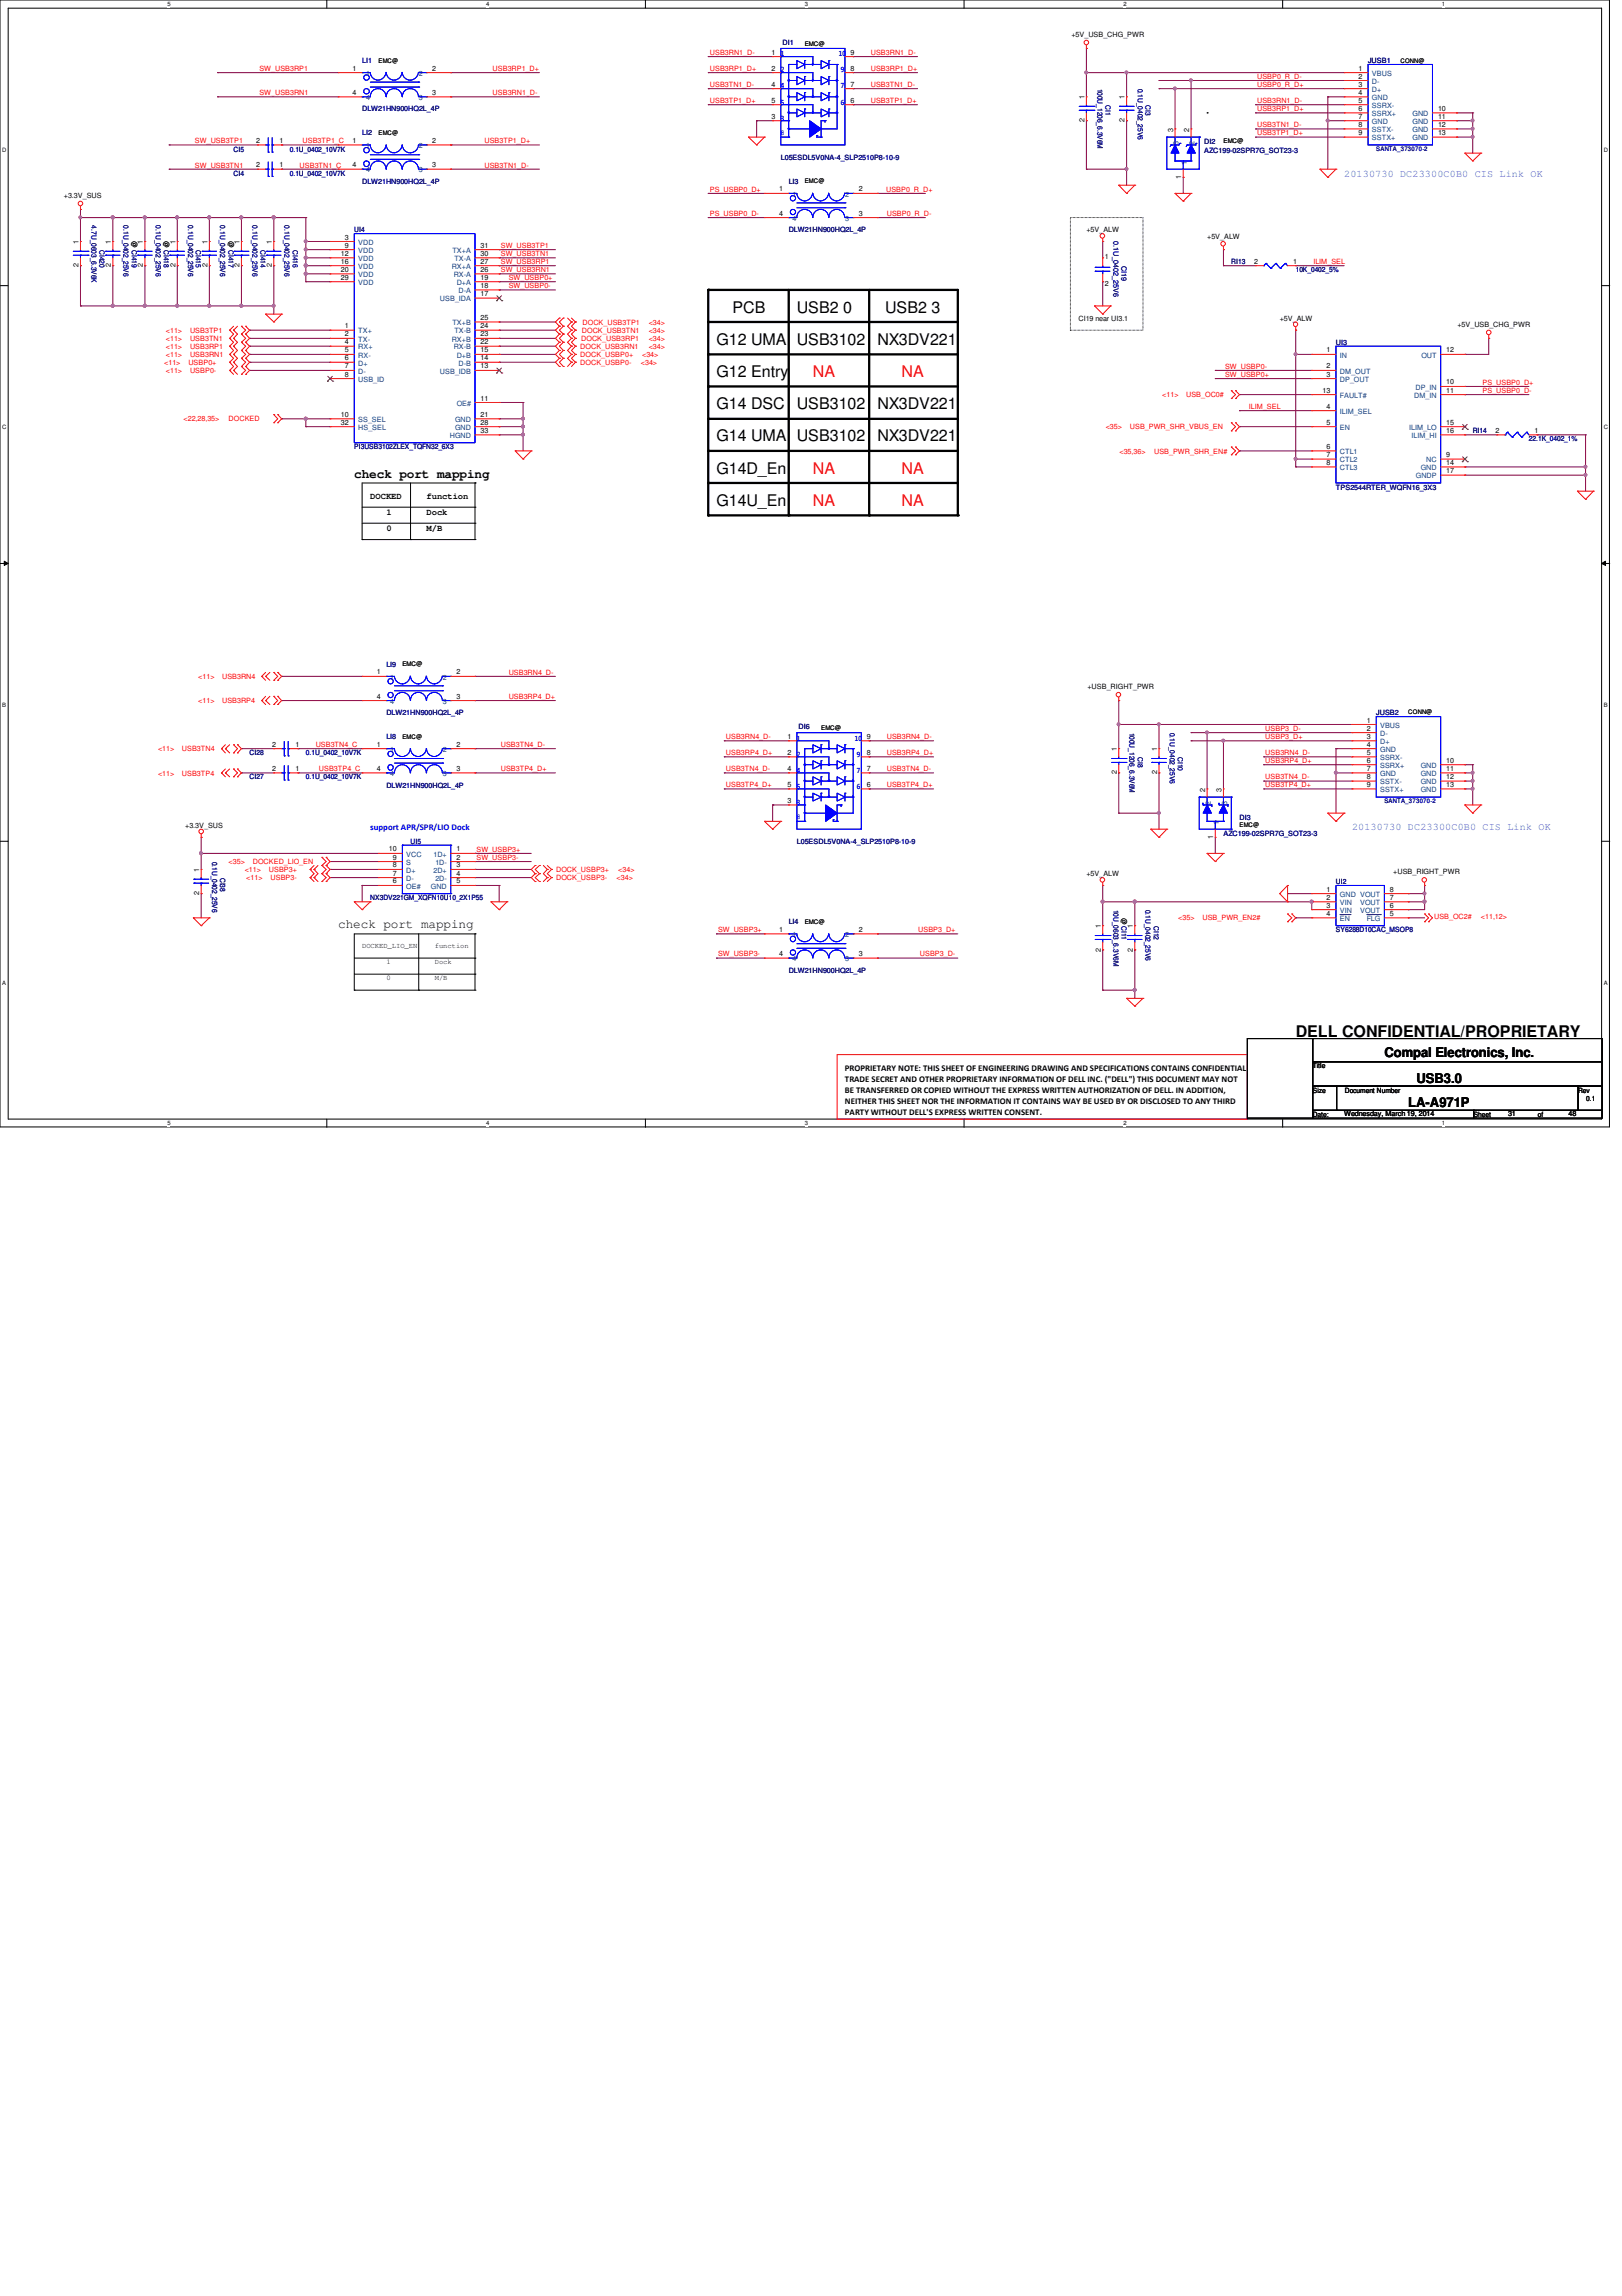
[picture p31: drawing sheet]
<svg xmlns="http://www.w3.org/2000/svg" width="210mm" height="297mm" viewBox="0 0 210 297" stroke-linecap="round" stroke-linejoin="round" font-family="sans-serif">
<defs><g id="words">
<g font-size="2.1">
<text x="94.8" y="40.5">PCB</text>
<text x="103.1" y="40.5">USB2 0</text>
<text x="114.6" y="40.5">USB2 3</text>
<text x="92.7" y="44.6">G12 UMA</text>
<text x="103.1" y="44.6">USB3102</text>
<text x="113.5" y="44.6">NX3DV221</text>
<text x="92.7" y="53">G14 DSC</text>
<text x="92.7" y="48.8">G12 Entry</text>
<text x="103.1" y="53">USB3102</text>
<text x="113.5" y="53">NX3DV221</text>
<text x="92.7" y="57.1">G14 UMA</text>
<text x="103.1" y="57.1">USB3102</text>
<text x="113.5" y="57.1">NX3DV221</text>
<text x="92.7" y="65.4">G14U_En</text>
<text x="92.7" y="61.3">G14D_En</text>
<text x="167.7" y="134.2">DELL CONFIDENTIAL/PROPRIETARY</text>
</g>
<g font-size="2.1" fill="#f00">
<text x="105.2" y="48.8">NA</text>
<text x="116.7" y="48.8">NA</text>
<text x="105.2" y="61.3">NA</text>
<text x="105.2" y="65.4">NA</text>
<text x="116.7" y="61.3">NA</text>
<text x="116.7" y="65.4">NA</text>
</g>
<g font-size="1.7">
<text x="45.8" y="61.8">check port mapping</text>
<text x="43.8" y="120.1">check port mapping</text>
<text x="179.2" y="136.8">Compal Electronics, Inc.</text>
<text x="182.2" y="143.3">LA-A971P</text>
<text x="183.3" y="140.1">USB3.0</text>
</g>
<g font-size="1.3" fill="#0080ff">
<text x="173.9" y="22.9">20130730 DC23300C0B0 CIS Link OK</text>
<text x="175" y="107.3">20130730 DC23300C0B0 CIS Link OK</text>
</g>
<g font-size="1.1">
<text x="47.9" y="64.5">DOCKED</text>
<text x="55.2" y="64.5">function</text>
<text x="50" y="68.7">0</text>
<text x="50" y="66.6">1</text>
<text x="55.2" y="68.7">M/B</text>
<text x="55.2" y="66.6">Dock</text>
<text x="109.3" y="138.6">PROPRIETARY NOTE: THIS SHEET OF ENGINEERING DRAWING AND SPECIFICATIONS CONTAINS CONFIDENTIAL</text>
<text x="109.3" y="140">TRADE SECRET AND OTHER PROPRIETARY INFORMATION OF DELL INC. (&quot;DELL&quot;) THIS DOCUMENT MAY NOT</text>
<text x="109.3" y="141.4">BE TRANSFERRED OR COPIED WITHOUT THE EXPRESS WRITTEN AUTHORIZATION OF DELL. IN ADDITION,</text>
<text x="109.3" y="142.8">NEITHER THIS SHEET NOR THE INFORMATION IT CONTAINS WAY BE USED BY OR DISCLOSED TO ANY THIRD</text>
<text x="109.3" y="144.2">PARTY WITHOUT DELL'S EXPRESS WRITTEN CONSENT.</text>
</g>
<text font-size="1.1" fill="#00f" x="47.9" y="107.4">support APR/SPR/LIO Dock</text>
<g font-size=".9" fill="#000080">
<text x="101.3" y="5.8">DI1</text>
<text x="46.9" y="8.2">LI1</text>
<text x="142" y="11.5" transform="rotate(90 142 11.5)">100U_1206_6.3V6M</text>
<text x="147.2" y="11.5" transform="rotate(90 147.2 11.5)">0.1U_0402_25V6</text>
<text x="177" y="8.2">JUSB1</text>
<text x="46.9" y="17.5">LI2</text>
<text x="46.9" y="14.4">DLW21HN900HQ2L_4P</text>
<text x="143" y="13.5" transform="rotate(90 143 13.5)">CI1</text>
<text x="148.3" y="13.5" transform="rotate(90 148.3 13.5)">CI3</text>
<text x="30.2" y="19.6">CI5</text>
<text x="30.2" y="22.7">CI4</text>
<text x="37.5" y="19.6">0.1U_0402_10V7K</text>
<text x="37.5" y="22.7">0.1U_0402_10V7K</text>
<text x="46.9" y="23.8">DLW21HN900HQ2L_4P</text>
<text x="101" y="20.7">L05ESDL5V0NA-4_SLP2510P8-10-9</text>
<text x="102.1" y="23.8">LI3</text>
<text x="155.8" y="18.6">DI2</text>
<text x="155.8" y="19.8">AZC199-02SPR7G_SOT23-3</text>
<text x="11.9" y="29.2" transform="rotate(90 11.9 29.2)">4.7U_0603_6.3V6K</text>
<text x="16" y="29.2" transform="rotate(90 16 29.2)">0.1U_0402_25V6</text>
<text x="20.2" y="29.2" transform="rotate(90 20.2 29.2)">0.1U_0402_25V6</text>
<text x="24.3" y="29.2" transform="rotate(90 24.3 29.2)">0.1U_0402_25V6</text>
<text x="28.5" y="29.2" transform="rotate(90 28.5 29.2)">0.1U_0402_25V6</text>
<text x="32.7" y="29.2" transform="rotate(90 32.7 29.2)">0.1U_0402_25V6</text>
<text x="36.8" y="29.2" transform="rotate(90 36.8 29.2)">0.1U_0402_25V6</text>
<text x="12.9" y="32.3" transform="rotate(90 12.9 32.3)">CI420</text>
<text x="25.4" y="32.3" transform="rotate(90 25.4 32.3)">CI415</text>
<text x="33.7" y="32.3" transform="rotate(90 33.7 32.3)">CI414</text>
<text x="37.9" y="32.3" transform="rotate(90 37.9 32.3)">CI416</text>
<text x="45.8" y="30">UI4</text>
<text x="102.1" y="30">DLW21HN900HQ2L_4P</text>
<text x="144.1" y="31.2" transform="rotate(90 144.1 31.2)">0.1U_0402_25V6</text>
<text x="145.1" y="34.4" transform="rotate(90 145.1 34.4)">CI19</text>
<text x="159.3" y="34.2">RI13</text>
<text x="167.7" y="35.2">10K_0402_5%</text>
<text x="172.9" y="44.6">UI3</text>
<text x="45.8" y="58.1">PI3USB3102ZLEX_TQFN32_6X3</text>
<text x="190.6" y="56">RI14</text>
<text x="197.9" y="57.1">22.1K_0402_1%</text>
<text x="172.9" y="63.3">TPS2544RTER_WQFN16_3X3</text>
<text x="50" y="86.3">LI9</text>
<text x="50" y="95.6">LI8</text>
<text x="50" y="92.5">DLW21HN900HQ2L_4P</text>
<text x="103.3" y="94.4">DI6</text>
<text x="146.2" y="94.8" transform="rotate(90 146.2 94.8)">100U_1206_6.3V6M</text>
<text x="151.4" y="94.8" transform="rotate(90 151.4 94.8)">0.1U_0402_25V6</text>
<text x="178.1" y="92.5">JUSB2</text>
<text x="32.3" y="100.8">CI27</text>
<text x="32.3" y="97.7">CI28</text>
<text x="39.6" y="100.8">0.1U_0402_10V7K</text>
<text x="39.6" y="97.7">0.1U_0402_10V7K</text>
<text x="50" y="101.9">DLW21HN900HQ2L_4P</text>
<text x="147.2" y="97.9" transform="rotate(90 147.2 97.9)">CI8</text>
<text x="152.4" y="97.9" transform="rotate(90 152.4 97.9)">CI10</text>
<text x="160.4" y="106">DI3</text>
<text x="27.5" y="111.5" transform="rotate(90 27.5 111.5)">0.1U_0402_25V6</text>
<text x="28.5" y="113.5" transform="rotate(90 28.5 113.5)">CI38</text>
<text x="53.1" y="109.2">UI5</text>
<text x="103.1" y="109.2">L05ESDL5V0NA-4_SLP2510P8-10-9</text>
<text x="158.3" y="108.1">AZC199-02SPR7G_SOT23-3</text>
<text x="47.9" y="116.5">NX3DV221GM_XQFN10U10_2X1P55</text>
<text x="102.1" y="119.6">LI4</text>
<text x="144.1" y="117.7" transform="rotate(90 144.1 117.7)">10U_0603_6.3V6M</text>
<text x="148.3" y="117.7" transform="rotate(90 148.3 117.7)">0.1U_0402_25V6</text>
<text x="149.3" y="119.8" transform="rotate(90 149.3 119.8)">CI12</text>
<text x="172.9" y="114.4">UI2</text>
<text x="102.1" y="125.8">DLW21HN900HQ2L_4P</text>
<text x="172.9" y="120.6">SY6288D10CAC_MSOP8</text>
</g>
<g font-size=".9">
<text x="138.6" y="4.8">+5V_USB_CHG_PWR</text>
<text x="45.6" y="9.1">1</text>
<text x="55.9" y="9.1">2</text>
<text x="99.8" y="11.2">4</text>
<text x="99.8" y="7.1">1</text>
<text x="99.8" y="9.1">2</text>
<text x="110.1" y="11.2">7</text>
<text x="110.1" y="7.1">9</text>
<text x="110.1" y="9.1">8</text>
<text x="175.8" y="9.1">1</text>
<text x="175.8" y="10.2">2</text>
<text x="175.8" y="11.2">3</text>
<text x="45.6" y="12.3">4</text>
<text x="55.9" y="12.3">3</text>
<text x="99.8" y="13.3">5</text>
<text x="99.8" y="15.4">3</text>
<text x="110.1" y="13.3">6</text>
<text x="140.3" y="15.8" transform="rotate(-90 140.3 15.8)">2</text>
<text x="140.3" y="12.8" transform="rotate(-90 140.3 12.8)">1</text>
<text x="145.5" y="15.8" transform="rotate(-90 145.5 15.8)">2</text>
<text x="145.5" y="12.8" transform="rotate(-90 145.5 12.8)">1</text>
<text x="151.8" y="17" transform="rotate(-90 151.8 17)">3</text>
<text x="153.9" y="17" transform="rotate(-90 153.9 17)">2</text>
<text x="175.8" y="12.3">4</text>
<text x="175.8" y="13.3">5</text>
<text x="175.8" y="14.4">6</text>
<text x="175.8" y="15.4">7</text>
<text x="175.8" y="16.4">8</text>
<text x="175.8" y="17.5">9</text>
<text x="186.1" y="14.4">10</text>
<text x="186.1" y="15.4">11</text>
<text x="186.1" y="16.4">12</text>
<text x="186.1" y="17.5">13</text>
<text x="33.1" y="18.5">2</text>
<text x="33.1" y="21.6">2</text>
<text x="36.2" y="18.5">1</text>
<text x="36.2" y="21.6">1</text>
<text x="45.6" y="18.5">1</text>
<text x="45.6" y="21.6">4</text>
<text x="55.9" y="21.6">3</text>
<text x="55.9" y="18.5">2</text>
<text x="152.9" y="23.1" transform="rotate(-90 152.9 23.1)">1</text>
<text x="8.3" y="25.7">+3.3V_SUS</text>
<text x="100.8" y="24.8">1</text>
<text x="100.8" y="27.9">4</text>
<text x="111.1" y="27.9">3</text>
<text x="111.1" y="24.8">2</text>
<text x="10.2" y="34.6" transform="rotate(-90 10.2 34.6)">2</text>
<text x="10.2" y="31.6" transform="rotate(-90 10.2 31.6)">1</text>
<text x="14.4" y="34.6" transform="rotate(-90 14.4 34.6)">2</text>
<text x="14.4" y="31.6" transform="rotate(-90 14.4 31.6)">1</text>
<text x="17.1" y="31.2" transform="rotate(90 17.1 31.2)">@ CI419</text>
<text x="18.5" y="34.6" transform="rotate(-90 18.5 34.6)">2</text>
<text x="18.5" y="31.6" transform="rotate(-90 18.5 31.6)">1</text>
<text x="21.2" y="31.2" transform="rotate(90 21.2 31.2)">@ CI418</text>
<text x="22.7" y="34.6" transform="rotate(-90 22.7 34.6)">2</text>
<text x="22.7" y="31.6" transform="rotate(-90 22.7 31.6)">1</text>
<text x="26.8" y="34.6" transform="rotate(-90 26.8 34.6)">2</text>
<text x="26.8" y="31.6" transform="rotate(-90 26.8 31.6)">1</text>
<text x="29.5" y="31.2" transform="rotate(90 29.5 31.2)">@ CI417</text>
<text x="31" y="34.6" transform="rotate(-90 31 34.6)">2</text>
<text x="31" y="31.6" transform="rotate(-90 31 31.6)">1</text>
<text x="35.2" y="34.6" transform="rotate(-90 35.2 34.6)">2</text>
<text x="35.2" y="31.6" transform="rotate(-90 35.2 31.6)">1</text>
<text x="44.1" y="33.1">12</text>
<text x="44.1" y="34.1">16</text>
<text x="44.1" y="35.2">20</text>
<text x="44.6" y="31">3</text>
<text x="44.6" y="32">9</text>
<text x="62.2" y="35.2">26</text>
<text x="62.2" y="34.1">27</text>
<text x="62.2" y="33.1">30</text>
<text x="62.2" y="32">31</text>
<text x="140.6" y="30">+5V_ALW</text>
<text x="143" y="33.4">1</text>
<text x="156.2" y="30.9">+5V_ALW</text>
<text x="162.3" y="34.1">2</text>
<text x="167.3" y="34.1">1</text>
<text x="44.1" y="36.2">29</text>
<text x="62.2" y="38.3">17</text>
<text x="62.2" y="37.3">18</text>
<text x="62.2" y="36.2">19</text>
<text x="62.2" y="41.4">25</text>
<text x="139.6" y="41.5">CI19 near UI3.1</text>
<text x="143" y="37">2</text>
<text x="165.6" y="41.5">+5V_ALW</text>
<text x="44.6" y="42.5">1</text>
<text x="44.6" y="43.5">2</text>
<text x="44.6" y="44.5">4</text>
<text x="44.6" y="45.6">5</text>
<text x="44.6" y="46.6">6</text>
<text x="44.6" y="47.7">7</text>
<text x="62.2" y="47.7">13</text>
<text x="62.2" y="46.6">14</text>
<text x="62.2" y="45.6">15</text>
<text x="62.2" y="44.5">22</text>
<text x="62.2" y="43.5">23</text>
<text x="62.2" y="42.5">24</text>
<text x="171.7" y="45.6">1</text>
<text x="171.7" y="47.7">2</text>
<text x="187.2" y="45.6">12</text>
<text x="188.6" y="42.3">+5V_USB_CHG_PWR</text>
<text x="44.1" y="53.9">10</text>
<text x="44.6" y="48.7">8</text>
<text x="62.2" y="51.8">11</text>
<text x="62.2" y="53.9">21</text>
<text x="171.2" y="50.8">13</text>
<text x="171.7" y="52.9">4</text>
<text x="171.7" y="48.7">3</text>
<text x="187.2" y="49.7">10</text>
<text x="187.2" y="50.8">11</text>
<text x="44.1" y="54.9">32</text>
<text x="62.2" y="54.9">28</text>
<text x="62.2" y="56">33</text>
<text x="171.7" y="54.9">5</text>
<text x="171.7" y="58.1">6</text>
<text x="171.7" y="59.1">7</text>
<text x="187.2" y="59.1">9</text>
<text x="187.2" y="54.9">15</text>
<text x="187.2" y="56">16</text>
<text x="193.5" y="56">2</text>
<text x="198.6" y="56">1</text>
<text x="171.7" y="60.2">8</text>
<text x="187.2" y="60.2">14</text>
<text x="187.2" y="61.2">17</text>
<text x="48.8" y="87.2">1</text>
<text x="59.1" y="87.2">2</text>
<text x="140.7" y="89.2">+USB_RIGHT_PWR</text>
<text x="48.8" y="90.4">4</text>
<text x="59.1" y="90.4">3</text>
<text x="101.9" y="95.6">1</text>
<text x="112.2" y="95.6">9</text>
<text x="176.9" y="93.5">1</text>
<text x="176.9" y="94.5">2</text>
<text x="176.9" y="95.6">3</text>
<text x="35.2" y="99.7">2</text>
<text x="35.2" y="96.6">2</text>
<text x="38.2" y="99.7">1</text>
<text x="38.2" y="96.6">1</text>
<text x="48.8" y="96.6">1</text>
<text x="48.8" y="99.7">4</text>
<text x="59.1" y="99.7">3</text>
<text x="59.1" y="96.6">2</text>
<text x="101.9" y="99.7">4</text>
<text x="101.9" y="101.8">5</text>
<text x="101.9" y="97.7">2</text>
<text x="112.2" y="101.8">6</text>
<text x="112.2" y="99.7">7</text>
<text x="112.2" y="97.7">8</text>
<text x="144.5" y="100.2" transform="rotate(-90 144.5 100.2)">2</text>
<text x="144.5" y="97.2" transform="rotate(-90 144.5 97.2)">1</text>
<text x="149.7" y="100.2" transform="rotate(-90 149.7 100.2)">2</text>
<text x="149.7" y="97.2" transform="rotate(-90 149.7 97.2)">1</text>
<text x="176.9" y="96.6">4</text>
<text x="176.9" y="97.7">5</text>
<text x="176.9" y="98.7">6</text>
<text x="176.9" y="99.7">7</text>
<text x="176.9" y="100.8">8</text>
<text x="176.9" y="101.8">9</text>
<text x="187.2" y="98.7">10</text>
<text x="187.2" y="99.7">11</text>
<text x="187.2" y="100.8">12</text>
<text x="187.2" y="101.8">13</text>
<text x="24" y="107.1">+3.3V_SUS</text>
<text x="101.9" y="103.9">3</text>
<text x="156" y="102.4" transform="rotate(-90 156 102.4)">2</text>
<text x="158.1" y="102.4" transform="rotate(-90 158.1 102.4)">3</text>
<text x="25.8" y="112.8" transform="rotate(-90 25.8 112.8)">1</text>
<text x="50.3" y="110.2">10</text>
<text x="50.8" y="113.3">7</text>
<text x="50.8" y="112.2">8</text>
<text x="50.8" y="111.2">9</text>
<text x="59.1" y="110.2">1</text>
<text x="59.1" y="111.2">2</text>
<text x="59.1" y="112.2">3</text>
<text x="59.1" y="113.3">4</text>
<text x="140.6" y="113.3">+5V_ALW</text>
<text x="157" y="108.5" transform="rotate(-90 157 108.5)">1</text>
<text x="180.3" y="113.1">+USB_RIGHT_PWR</text>
<text x="25.8" y="115.8" transform="rotate(-90 25.8 115.8)">2</text>
<text x="50.8" y="114.3">6</text>
<text x="59.1" y="114.3">5</text>
<text x="145.1" y="118.7" transform="rotate(90 145.1 118.7)">@CI11</text>
<text x="171.7" y="115.4">1</text>
<text x="171.7" y="116.4">2</text>
<text x="171.7" y="117.4">3</text>
<text x="171.7" y="118.5">4</text>
<text x="179.9" y="118.5">5</text>
<text x="179.9" y="117.4">6</text>
<text x="179.9" y="116.4">7</text>
<text x="179.9" y="115.4">8</text>
<text x="46.9" y="122.6">DOCKED_LIO_EN</text>
<text x="50" y="124.7">1</text>
<text x="56.3" y="122.6">function</text>
<text x="56.3" y="124.7">Dock</text>
<text x="100.8" y="120.6">1</text>
<text x="100.8" y="123.7">4</text>
<text x="111.1" y="123.7">3</text>
<text x="111.1" y="120.6">2</text>
<text x="142.5" y="123.1" transform="rotate(-90 142.5 123.1)">2</text>
<text x="142.5" y="120.1" transform="rotate(-90 142.5 120.1)">1</text>
<text x="146.6" y="123.1" transform="rotate(-90 146.6 123.1)">2</text>
<text x="146.6" y="120.1" transform="rotate(-90 146.6 120.1)">1</text>
<text x="50" y="126.8">0</text>
<text x="56.3" y="126.8">M/B</text>
<text x="169.9" y="138.2">Title</text>
<text x="169.9" y="141.4">Size</text>
<text x="174" y="141.4">Document Number</text>
<text x="204.2" y="141.4">Rev</text>
<text x="205.3" y="142.4">0.1</text>
<text x="169.9" y="144.5">Date:</text>
<text x="173.9" y="144.4">Wednesday, March 19, 2014</text>
<text x="190.7" y="144.5">Sheet</text>
<text x="195.2" y="144.4">31</text>
<text x="199" y="144.5">of</text>
<text x="203" y="144.4">48</text>
</g>
<g font-size=".9" fill="#f00">
<text x="33.6" y="9.2">SW_USB3RP1</text>
<text x="63.8" y="9.2">USB3RP1_D+</text>
<text x="91.9" y="7.1">USB3RN1_D-</text>
<text x="91.9" y="9.2">USB3RP1_D+</text>
<text x="91.9" y="11.3">USB3TN1_D-</text>
<text x="112.7" y="7.1">USB3RN1_D-</text>
<text x="112.7" y="9.2">USB3RP1_D+</text>
<text x="112.7" y="11.3">USB3TN1_D-</text>
<text x="162.7" y="10.2">USBP0_R_D-</text>
<text x="162.7" y="11.3">USBP0_R_D+</text>
<text x="33.6" y="12.3">SW_USB3RN1</text>
<text x="63.8" y="12.3">USB3RN1_D-</text>
<text x="91.9" y="13.3">USB3TP1_D+</text>
<text x="112.7" y="13.3">USB3TP1_D+</text>
<text x="162.7" y="16.5">USB3TN1_D-</text>
<text x="162.7" y="17.5">USB3TP1_D+</text>
<text x="162.7" y="14.4">USB3RP1_D+</text>
<text x="162.7" y="13.3">USB3RN1_D-</text>
<text x="25.2" y="18.5">SW_USB3TP1</text>
<text x="25.2" y="21.7">SW_USB3TN1</text>
<text x="38.8" y="21.7">USB3TN1_C</text>
<text x="39.2" y="18.5">USB3TP1_C</text>
<text x="62.7" y="18.5">USB3TP1_D+</text>
<text x="62.7" y="21.7">USB3TN1_D-</text>
<text x="91.9" y="27.9">PS_USBP0_D-</text>
<text x="91.9" y="24.8">PS_USBP0_D+</text>
<text x="114.7" y="24.8">USBP0_R_D+</text>
<text x="114.8" y="27.9">USBP0_R_D-</text>
<text x="64.8" y="34.2">SW_USB3RP1</text>
<text x="64.8" y="35.2">SW_USB3RN1</text>
<text x="64.8" y="32.1">SW_USB3TP1</text>
<text x="64.8" y="33.1">SW_USB3TN1</text>
<text x="170" y="34.2">ILIM_SEL</text>
<text x="65.8" y="37.3">SW_USBP0-</text>
<text x="65.8" y="36.2">SW_USBP0+</text>
<text x="75.4" y="42">DOCK_USB3TP1</text>
<text x="83.9" y="42">&lt;34&gt;</text>
<text x="21.3" y="47.2">&lt;11&gt;</text>
<text x="21.5" y="43.1">&lt;11&gt;</text>
<text x="21.5" y="46.2">&lt;11&gt;</text>
<text x="21.5" y="45.1">&lt;11&gt;</text>
<text x="21.5" y="44.1">&lt;11&gt;</text>
<text x="24.4" y="47.2">USBP0+</text>
<text x="24.6" y="43.1">USB3TP1</text>
<text x="24.6" y="46.2">USB3RN1</text>
<text x="24.6" y="45.1">USB3RP1</text>
<text x="24.6" y="44.1">USB3TN1</text>
<text x="75.1" y="45.1">DOCK_USB3RN1</text>
<text x="75.1" y="46.2">DOCK_USBP0+</text>
<text x="75.1" y="47.2">DOCK_USBP0-</text>
<text x="75.2" y="44.1">DOCK_USB3RP1</text>
<text x="75.3" y="43.1">DOCK_USB3TN1</text>
<text x="82.9" y="47.2">&lt;34&gt;</text>
<text x="83.1" y="46.2">&lt;34&gt;</text>
<text x="83.9" y="43.1">&lt;34&gt;</text>
<text x="83.9" y="44.1">&lt;34&gt;</text>
<text x="83.9" y="45.1">&lt;34&gt;</text>
<text x="158.5" y="47.7">SW_USBP0-</text>
<text x="21.5" y="48.3">&lt;11&gt;</text>
<text x="24.6" y="48.3">USBP0-</text>
<text x="150.4" y="51.4">&lt;11&gt;</text>
<text x="153.5" y="51.4">USB_OC0#</text>
<text x="158.5" y="48.8">SW_USBP0+</text>
<text x="161.6" y="52.9">ILIM_SEL</text>
<text x="191.9" y="50.8">PS_USBP0_D-</text>
<text x="191.9" y="49.8">PS_USBP0_D+</text>
<text x="23.7" y="54.5">&lt;22,28,35&gt;</text>
<text x="29.6" y="54.5">DOCKED</text>
<text x="143.1" y="55.5">&lt;35&gt;</text>
<text x="144.9" y="58.7">&lt;35,36&gt;</text>
<text x="146.2" y="55.5">USB_PWR_SHR_VBUS_EN</text>
<text x="149.4" y="58.7">USB_PWR_SHR_EN#</text>
<text x="25.7" y="87.8">&lt;11&gt;</text>
<text x="28.7" y="87.8">USB3RN4</text>
<text x="65.8" y="87.3">USB3RN4_D-</text>
<text x="25.7" y="90.9">&lt;11&gt;</text>
<text x="28.7" y="90.9">USB3RP4</text>
<text x="65.8" y="90.4">USB3RP4_D+</text>
<text x="93.9" y="95.6">USB3RN4_D-</text>
<text x="114.8" y="95.6">USB3RN4_D-</text>
<text x="163.7" y="95.6">USBP3_D+</text>
<text x="163.7" y="94.6">USBP3_D-</text>
<text x="20.4" y="100.3">&lt;11&gt;</text>
<text x="20.4" y="97.2">&lt;11&gt;</text>
<text x="23.5" y="100.3">USB3TP4</text>
<text x="23.5" y="97.2">USB3TN4</text>
<text x="40.9" y="96.6">USB3TN4_C</text>
<text x="41.3" y="99.8">USB3TP4_C</text>
<text x="64.8" y="96.6">USB3TN4_D-</text>
<text x="64.8" y="99.8">USB3TP4_D+</text>
<text x="93.9" y="97.7">USB3RP4_D+</text>
<text x="93.9" y="99.8">USB3TN4_D-</text>
<text x="93.9" y="101.9">USB3TP4_D+</text>
<text x="114.8" y="97.7">USB3RP4_D+</text>
<text x="114.8" y="99.8">USB3TN4_D-</text>
<text x="114.8" y="101.9">USB3TP4_D+</text>
<text x="163.7" y="101.9">USB3TP4_D+</text>
<text x="163.7" y="100.8">USB3TN4_D-</text>
<text x="163.7" y="98.7">USB3RP4_D+</text>
<text x="163.7" y="97.7">USB3RN4_D-</text>
<text x="29.6" y="111.8">&lt;35&gt;</text>
<text x="31.7" y="112.8">&lt;11&gt;</text>
<text x="31.9" y="113.9">&lt;11&gt;</text>
<text x="32.7" y="111.8">DOCKED_LIO_EN</text>
<text x="34.8" y="112.8">USBP3+</text>
<text x="35" y="113.9">USBP3-</text>
<text x="61.7" y="110.2">SW_USBP3+</text>
<text x="61.7" y="111.3">SW_USBP3-</text>
<text x="72" y="113.9">DOCK_USBP3-</text>
<text x="72" y="112.8">DOCK_USBP3+</text>
<text x="79.8" y="113.9">&lt;34&gt;</text>
<text x="80" y="112.8">&lt;34&gt;</text>
<text x="152.5" y="119.1">&lt;35&gt;</text>
<text x="155.6" y="119.1">USB_PWR_EN2#</text>
<text x="185.6" y="119">USB_OC2#</text>
<text x="191.6" y="119">&lt;11,12&gt;</text>
<text x="92.9" y="120.6">SW_USBP3+</text>
<text x="92.9" y="123.7">SW_USBP3-</text>
<text x="118.8" y="120.6">USBP3_D+</text>
<text x="119" y="123.7">USBP3_D-</text>
</g>
<g font-size=".9" fill="#004080">
<text x="47.4" y="9.8">1</text>
<text x="54.2" y="9.8">2</text>
<text x="177.5" y="9.8">VBUS</text>
<text x="177.5" y="10.8">D-</text>
<text x="177.5" y="11.9">D+</text>
<text x="47.4" y="13">4</text>
<text x="54.2" y="13">3</text>
<text x="177.5" y="13">GND</text>
<text x="177.5" y="14">SSRX-</text>
<text x="177.5" y="15">SSRX+</text>
<text x="177.5" y="16">GND</text>
<text x="177.5" y="17.1">SSTX-</text>
<text x="182.8" y="15">GND</text>
<text x="182.8" y="16">GND</text>
<text x="182.8" y="17.1">GND</text>
<text x="47.4" y="19.2">1</text>
<text x="47.4" y="22.3">4</text>
<text x="54.2" y="22.3">3</text>
<text x="54.2" y="19.2">2</text>
<text x="152.5" y="18.8" transform="rotate(-90 152.5 18.8)">3</text>
<text x="153.6" y="21.4" transform="rotate(-90 153.6 21.4)">1</text>
<text x="154.6" y="18.8" transform="rotate(-90 154.6 18.8)">2</text>
<text x="177.5" y="18.2">SSTX+</text>
<text x="182.8" y="18.2">GND</text>
<text x="102.6" y="25.4">1</text>
<text x="102.6" y="28.6">4</text>
<text x="109.4" y="28.6">3</text>
<text x="109.4" y="25.4">2</text>
<text x="46.4" y="31.7">VDD</text>
<text x="46.4" y="32.7">VDD</text>
<text x="46.4" y="33.8">VDD</text>
<text x="46.4" y="34.8">VDD</text>
<text x="46.4" y="35.9">VDD</text>
<text x="58.5" y="34.8">RX+A</text>
<text x="58.5" y="32.7">TX+A</text>
<text x="58.7" y="35.9">RX-A</text>
<text x="58.8" y="33.8">TX-A</text>
<text x="46.4" y="36.9">VDD</text>
<text x="56.9" y="39">USB_IDA</text>
<text x="59.1" y="36.9">D+A</text>
<text x="59.4" y="37.9">D-A</text>
<text x="46.4" y="43.1">TX+</text>
<text x="46.4" y="44.2">TX-</text>
<text x="46.4" y="45.2">RX+</text>
<text x="46.4" y="46.3">RX-</text>
<text x="46.4" y="47.3">D+</text>
<text x="58.5" y="44.2">RX+B</text>
<text x="58.5" y="42.1">TX+B</text>
<text x="58.7" y="45.2">RX-B</text>
<text x="58.8" y="43.1">TX-B</text>
<text x="59.1" y="46.3">D+B</text>
<text x="59.4" y="47.3">D-B</text>
<text x="173.4" y="46.3">IN</text>
<text x="183.9" y="46.3">OUT</text>
<text x="46.4" y="48.3">D-</text>
<text x="46.4" y="49.4">USB_ID</text>
<text x="56.9" y="48.3">USB_IDB</text>
<text x="59.1" y="52.5">OE#</text>
<text x="173.4" y="51.5">FAULT#</text>
<text x="173.4" y="53.6">ILIM_SEL</text>
<text x="173.4" y="48.3">DM_OUT</text>
<text x="173.4" y="49.4">DP_OUT</text>
<text x="183" y="51.5">DM_IN</text>
<text x="183.2" y="50.4">DP_IN</text>
<text x="46.4" y="54.6">SS_SEL</text>
<text x="46.4" y="55.6">HS_SEL</text>
<text x="58.2" y="56.7">HGND</text>
<text x="58.9" y="54.6">GND</text>
<text x="58.9" y="55.6">GND</text>
<text x="173.4" y="55.6">EN</text>
<text x="173.4" y="58.8">CTL1</text>
<text x="173.4" y="59.8">CTL2</text>
<text x="182.4" y="55.6">ILIM_LO</text>
<text x="182.7" y="56.7">ILIM_HI</text>
<text x="184.6" y="59.8">NC</text>
<text x="173.4" y="60.8">CTL3</text>
<text x="183.2" y="61.9">GNDP</text>
<text x="183.9" y="60.8">GND</text>
<text x="50.5" y="87.9">1</text>
<text x="57.3" y="87.9">2</text>
<text x="50.5" y="91.1">4</text>
<text x="57.3" y="91.1">3</text>
<text x="178.6" y="94.1">VBUS</text>
<text x="178.6" y="95.2">D-</text>
<text x="50.5" y="97.3">1</text>
<text x="50.5" y="100.4">4</text>
<text x="57.3" y="100.4">3</text>
<text x="57.3" y="97.3">2</text>
<text x="178.6" y="96.3">D+</text>
<text x="178.6" y="97.3">GND</text>
<text x="178.6" y="98.3">SSRX-</text>
<text x="178.6" y="99.4">SSRX+</text>
<text x="178.6" y="100.4">GND</text>
<text x="178.6" y="101.5">SSTX-</text>
<text x="183.9" y="99.4">GND</text>
<text x="183.9" y="100.4">GND</text>
<text x="183.9" y="101.5">GND</text>
<text x="156.7" y="104.1" transform="rotate(-90 156.7 104.1)">2</text>
<text x="157.7" y="106.8" transform="rotate(-90 157.7 106.8)">1</text>
<text x="158.8" y="104.1" transform="rotate(-90 158.8 104.1)">3</text>
<text x="178.6" y="102.5">SSTX+</text>
<text x="183.9" y="102.5">GND</text>
<text x="52.6" y="114">D-</text>
<text x="52.6" y="112.9">D+</text>
<text x="52.6" y="111.9">S</text>
<text x="52.6" y="110.8">VCC</text>
<text x="56.1" y="110.8">1D+</text>
<text x="56.1" y="112.9">2D+</text>
<text x="56.3" y="111.9">1D-</text>
<text x="56.3" y="114">2D-</text>
<text x="52.6" y="115">OE#</text>
<text x="55.8" y="115">GND</text>
<text x="173.4" y="116">GND VOUT</text>
<text x="173.4" y="117.1">VIN</text>
<text x="173.4" y="118.1">VIN</text>
<text x="173.4" y="119.2">EN</text>
<text x="176" y="118.1">VOUT</text>
<text x="176" y="117.1">VOUT</text>
<text x="176.9" y="119.2">FLG</text>
<text x="102.6" y="121.2">1</text>
<text x="102.6" y="124.4">4</text>
<text x="109.4" y="124.4">3</text>
<text x="109.4" y="121.2">2</text>
</g>
<g font-size=".9" fill="#00f">
<text x="101" y="11.4">4</text>
<text x="101" y="9.4">2</text>
<text x="101" y="7.3">1</text>
<text x="108.6" y="7.3">10</text>
<text x="108.8" y="11.4">7</text>
<text x="108.8" y="9.4">9</text>
<text x="101" y="17.4">8</text>
<text x="101" y="13.5">5</text>
<text x="101" y="15.6">3</text>
<text x="108.8" y="13.5">6</text>
<text x="103.1" y="95.8">1</text>
<text x="110.6" y="95.8">10</text>
<text x="103.1" y="99.9">4</text>
<text x="103.1" y="97.9">2</text>
<text x="110.9" y="99.9">7</text>
<text x="110.9" y="97.9">9</text>
<text x="103.1" y="106">8</text>
<text x="103.1" y="102.1">5</text>
<text x="103.1" y="104.1">3</text>
<text x="110.9" y="102.1">6</text>
</g>
<g font-size=".8">
<text x="21.7" y=".8">5</text>
<text x="62.9" y=".8">4</text>
<text x="104.1" y=".8">3</text>
<text x="104.1" y="6">EMC@</text>
<text x="145.4" y=".8">2</text>
<text x="186.6" y=".8">1</text>
<text x="49" y="8.1">EMC@</text>
<text x="181.2" y="8.1">CONN@</text>
<text x="49" y="17.4">EMC@</text>
<text x=".3" y="19.6">D</text>
<text x="104.1" y="23.7">EMC@</text>
<text x="158.3" y="18.5">EMC@</text>
<text x="207.6" y="19.6">D</text>
<text x=".3" y="55.5">C</text>
<text x="207.6" y="55.5">C</text>
<text x="52.1" y="86.2">EMC@</text>
<text x=".3" y="91.5">B</text>
<text x="52.1" y="95.5">EMC@</text>
<text x="106.3" y="94.5">EMC@</text>
<text x="182.2" y="92.4">CONN@</text>
<text x="207.6" y="91.5">B</text>
<text x="160.4" y="107">EMC@</text>
<text x="104.1" y="119.5">EMC@</text>
<text x=".3" y="127.4">A</text>
<text x="207.6" y="127.4">A</text>
<text x="21.7" y="145.5">5</text>
<text x="62.9" y="145.5">4</text>
<text x="104.1" y="145.5">3</text>
<text x="145.4" y="145.5">2</text>
<text x="186.6" y="145.5">1</text>
</g>
<g font-size=".8" fill="#000080">
<text x="178.1" y="19.5">SANTA_373070-2</text>
<text x="179.2" y="103.9">SANTA_373070-2</text>
</g>
</g></defs>
<path d="M0 0h208.3v145.8h-208.3zM1.1 1.1h206.2v143.7h-206.2z" fill="none" stroke="#000" stroke-width=".13"/>
<g fill="#fff">
<path d="M21.7 .1h.4v.8h-.4z"/>
<path d="M21.7 144.9h.4v.8h-.4z"/>
</g>
<path d="M42.3 0v1.1M42.3 144.8v1" fill="none" stroke="#000" stroke-width=".13"/>
<g fill="#fff">
<path d="M62.9 .1h.4v.8h-.4z"/>
<path d="M62.9 144.9h.4v.8h-.4z"/>
</g>
<path d="M83.5 0v1.1M83.5 144.8v1" fill="none" stroke="#000" stroke-width=".13"/>
<g fill="#fff">
<path d="M104.1 .1h.4v.8h-.4z"/>
<path d="M104.1 144.9h.4v.8h-.4z"/>
</g>
<path d="M124.8 0v1.1M124.8 144.8v1" fill="none" stroke="#000" stroke-width=".13"/>
<g fill="#fff">
<path d="M145.4 .1h.4v.8h-.4z"/>
<path d="M145.4 144.9h.4v.8h-.4z"/>
</g>
<path d="M166 0v1.1M166 144.8v1" fill="none" stroke="#000" stroke-width=".13"/>
<g fill="#fff">
<path d="M186.6 .1h.4v.8h-.4z"/>
<path d="M186.6 144.9h.4v.8h-.4z"/>
<path d="M.3 19h.5v.8h-.5z"/>
<path d="M207.6 19h.5v.8h-.5z"/>
<path d="M.3 54.9h.5v.8h-.5z"/>
<path d="M207.6 54.9h.5v.8h-.5z"/>
</g>
<path d="M0 37h1.1M207.3 37h1" fill="none" stroke="#000" stroke-width=".13"/>
<g fill="#fff">
<path d="M.3 90.8h.5v.9h-.5z"/>
<path d="M207.6 90.8h.4v.9h-.4z"/>
</g>
<path d="M0 72.9h1.1M.6 72.6l.5 .3-.5 .3zM207.3 72.9l.5-.3v.6zM207.3 72.9h1" fill="none" stroke="#000" stroke-width=".13"/>
<path d="M.6 72.6l.5 .3-.5 .3zM207.3 72.9l.5-.3v.6z" fill="#000"/>
<g fill="#fff">
<path d="M.3 126.8h.5v.8h-.5z"/>
<path d="M207.6 126.8h.4v.8h-.4z"/>
</g>
<g fill="none" stroke="#000" stroke-width=".13">
<path d="M156.2 14.6h.1M138.5 28.2h9.4v14.5h-9.4zM46.9 69.8h.1M46.9 65.6h14.6M46.9 69.8h14.6M46.9 67.7h14.6M53.1 69.8h.1M53.1 62.5v7.3M61.5 65.6h.1M61.5 69.8h.1M61.5 62.5h.1M61.5 67.7h.1"/>
<path d="M61.5 62.5h-14.6v7.3M61.5 62.5v7.3M0 108.8h1.1M207.3 108.8h1M45.8 128.1h.1M45.8 124h15.7M45.8 128.1h15.7M45.8 126h15.7M54.2 128.1h.1M54.2 120.8v7.3M61.5 124h.1M61.5 128.1h.1"/>
<path d="M61.5 126h.1M61.5 120.8h.1M61.5 120.8v7.3M61.5 120.8h-15.7v7.3"/>
</g>
<path d="M108.3 136.4h53.1v8.4h-53.1z" fill="none" stroke="#f00" stroke-width=".13"/>
<g fill="none" stroke="#000" stroke-width=".3">
<path d="M91.7 37.5h.1M91.7 37.5v29.2M91.7 37.5h32.3v29.2M102.1 37.5v29.2M112.5 37.5v29.2M91.7 41.7h.1M91.7 45.8h.1M91.7 50h.1M91.7 54.2h.1M91.7 58.3h.1M91.7 41.7h32.3M91.7 45.8h32.3"/>
<path d="M91.7 50h32.3M91.7 54.2h32.3M91.7 58.3h32.3M91.7 62.5h.1M91.7 66.7h.1M91.7 62.5h32.3M91.7 66.7h32.3M102.1 66.7h.1M112.5 66.7h.1M124 66.7h.1"/>
</g>
<g fill="none" stroke="#800040" stroke-width=".13">
<path d="M91.7 7.3h.1M91.7 9.4h.1M91.7 11.5h.1M91.7 13.5h.1M91.7 7.3h8.3M91.7 9.4h8.3M91.7 11.5h8.3M91.7 13.5h8.3M97.9 15.6h.1M97.9 15.6h2.1M97.9 15.6v2.1M110.4 7.3h.1"/>
<path d="M110.4 9.4h.1M110.4 11.5h.1M110.4 13.5h.1M110.4 7.3h8.3M110.4 9.4h8.3M110.4 11.5h8.3M110.4 13.5h8.3M113.5 25h.1M113.5 28.2h.1M113.5 25h6.3M113.5 28.2h6.3M146.9 116.7h.1"/>
<path d="M146.9 116.7v3.1"/>
</g>
<path d="M146.7 116.5h.3v.3h-.2h-.1z" fill-rule="evenodd" fill="#f0f"/>
<path d="M146.7 116.5h.3v.3h-.2h-.1z" fill="none" stroke="#f0f" stroke-width=".13"/>
<path d="M142.7 116.7h.1M142.7 116.7h4.2" fill="none" stroke="#800040" stroke-width=".13"/>
<path d="M146.7 116.5h.3v.3h-.2h-.1z" fill-rule="evenodd" fill="#f0f"/>
<path d="M146.7 116.5h.3v.3h-.2h-.1z" fill="none" stroke="#f0f" stroke-width=".13"/>
<path d="M142.5 116.5h.3v.3h-.1h-.2z" fill-rule="evenodd" fill="#f0f"/>
<path d="M142.5 116.5h.3v.3h-.1h-.2z" fill="none" stroke="#f0f" stroke-width=".13"/>
<path d="M142.7 116.7h.1M142.7 116.7v3.1M169.8 116.7h.1M169.8 116.7v1" fill="none" stroke="#800040" stroke-width=".13"/>
<path d="M169.6 116.5h.3v.3h-.2h-.1z" fill-rule="evenodd" fill="#f0f"/>
<path d="M169.6 116.5h.3v.3h-.2h-.1z" fill="none" stroke="#f0f" stroke-width=".13"/>
<path d="M146.9 116.7h.1M146.9 116.7h22.9" fill="none" stroke="#800040" stroke-width=".13"/>
<path d="M169.6 116.5h.3v.3h-.2h-.1z" fill-rule="evenodd" fill="#f0f"/>
<path d="M169.6 116.5h.3v.3h-.2h-.1z" fill="none" stroke="#f0f" stroke-width=".13"/>
<path d="M146.7 116.5h.3v.3h-.2h-.1z" fill-rule="evenodd" fill="#f0f"/>
<path d="M146.7 116.5h.3v.3h-.2h-.1z" fill="none" stroke="#f0f" stroke-width=".13"/>
<path d="M142.7 114.6h.1M142.7 114.6v2.1" fill="none" stroke="#800040" stroke-width=".13"/>
<path d="M142.5 116.5h.3v.3h-.1h-.2z" fill-rule="evenodd" fill="#f0f"/>
<path d="M142.5 116.5h.3v.3h-.1h-.2z" fill="none" stroke="#f0f" stroke-width=".13"/>
<path d="M184.4 116.7h.1M184.4 116.7v1" fill="none" stroke="#800040" stroke-width=".13"/>
<path d="M184.2 116.5h.3v.3h-.2h-.1z" fill-rule="evenodd" fill="#f0f"/>
<path d="M184.2 116.5h.3v.3h-.2h-.1z" fill="none" stroke="#f0f" stroke-width=".13"/>
<path d="M184.4 115.6h.1M184.4 115.6v1.1" fill="none" stroke="#800040" stroke-width=".13"/>
<path d="M184.2 116.5h.3v.3h-.2h-.1z" fill-rule="evenodd" fill="#f0f"/>
<path d="M184.2 116.5h.3v.3h-.2h-.1z" fill="none" stroke="#f0f" stroke-width=".13"/>
<path d="M184.2 115.5h.3v.2l-.2 .1-.1-.1z" fill-rule="evenodd" fill="#f0f"/>
<path d="M184.2 115.5h.3v.2l-.2 .1-.1-.1z" fill="none" stroke="#f0f" stroke-width=".13"/>
<path d="M166.6 115.6h.1M166.6 115.6h3.2M184.4 114.6h.1M184.4 114.6v1M146.9 128.1h.1M146.9 128.1v1.1" fill="none" stroke="#800040" stroke-width=".13"/>
<path d="M146.7 127.9h.3v.3l-.2 .1-.1-.1z" fill-rule="evenodd" fill="#f0f"/>
<path d="M146.7 127.9h.3v.3l-.2 .1-.1-.1z" fill="none" stroke="#f0f" stroke-width=".13"/>
<path d="M142.7 128.1h.1M142.7 128.1h4.2" fill="none" stroke="#800040" stroke-width=".13"/>
<path d="M146.7 127.9h.3v.3l-.2 .1-.1-.1z" fill-rule="evenodd" fill="#f0f"/>
<path d="M146.7 127.9h.3v.3l-.2 .1-.1-.1z" fill="none" stroke="#f0f" stroke-width=".13"/>
<path d="M142.7 122.9h.1M142.7 122.9v5.2M146.9 122.9h.1M146.9 122.9v5.2" fill="none" stroke="#800040" stroke-width=".13"/>
<path d="M146.7 127.9h.3v.3l-.2 .1-.1-.1z" fill-rule="evenodd" fill="#f0f"/>
<path d="M146.7 127.9h.3v.3l-.2 .1-.1-.1z" fill="none" stroke="#f0f" stroke-width=".13"/>
<g fill="none" stroke="#800040" stroke-width=".13">
<path d="M61.5 87.5h.1M61.5 90.6h.1M61.5 96.9h.1M61.5 100h.1M61.5 87.5h10.4M61.5 90.6h10.4M61.5 96.9h10.4M61.5 100h10.4M93.7 95.8h.1M93.7 97.9h.1M93.7 100h.1M93.7 95.8h8.4"/>
<path d="M93.7 97.9h8.4M93.7 100h8.4M112.5 95.8h.1M112.5 97.9h.1M112.5 100h.1M112.5 95.8h8.3M112.5 97.9h8.3M112.5 100h8.3M189.6 100h.1M190.6 98.9h.1M190.6 98.9v1.1h-1M93.7 102.1h.1"/>
<path d="M93.7 102.1h8.4M100 104.1h.1M100 104.1h2.1M100 104.1v2.2M112.5 102.1h.1M112.5 102.1h8.3M167.7 118.7h.1M167.7 118.7h2.1M182.2 118.7h.1M182.2 116.7h.1M182.2 117.7h.1M182.2 115.6h.1"/>
<path d="M182.2 118.7h2.2M182.2 116.7h2.2M182.2 117.7h2.2M182.2 115.6h2.2M113.5 120.8h.1M113.5 124h.1M113.5 120.8h10.5M113.5 124h10.5"/>
</g>
<path d="M190.4 99.8h.3v.3l-.2 .1-.1-.1z" fill-rule="evenodd" fill="#f0f"/>
<path d="M190.4 99.8h.3v.3l-.2 .1-.1-.1z" fill="none" stroke="#f0f" stroke-width=".13"/>
<path d="M189.6 98.9h.1M189.6 98.9h1M190.6 100h.1M190.6 100v1h-1M189.6 101h.1" fill="none" stroke="#800040" stroke-width=".13"/>
<path d="M190.4 100.9h.3v.2l-.2 .1-.1-.1z" fill-rule="evenodd" fill="#f0f"/>
<path d="M190.4 100.9h.3v.2l-.2 .1-.1-.1z" fill="none" stroke="#f0f" stroke-width=".13"/>
<path d="M190.6 102.1h.1M190.6 102.1v2" fill="none" stroke="#800040" stroke-width=".13"/>
<path d="M190.4 101.9h.3v.3h-.2h-.1z" fill-rule="evenodd" fill="#f0f"/>
<path d="M190.4 101.9h.3v.3h-.2h-.1z" fill="none" stroke="#f0f" stroke-width=".13"/>
<path d="M188.5 15.6h.1M188.5 15.6h2.1M189.6 102.1h.1M190.6 101h.1M190.6 101v1.1h-1" fill="none" stroke="#800040" stroke-width=".13"/>
<path d="M190.4 15.5h.3v.2l-.2 .1-.1-.1z" fill-rule="evenodd" fill="#f0f"/>
<path d="M190.4 15.5h.3v.2l-.2 .1-.1-.1z" fill="none" stroke="#f0f" stroke-width=".13"/>
<path d="M188.5 14.6h.1M188.5 16.7h.1M188.5 14.6h2.1M190.6 14.6h.1M190.6 15.6h.1M190.6 14.6v2.1h-2.1" fill="none" stroke="#800040" stroke-width=".13"/>
<path d="M190.4 16.5h.3v.3h-.2h-.1z" fill-rule="evenodd" fill="#f0f"/>
<path d="M190.4 16.5h.3v.3h-.2h-.1z" fill="none" stroke="#f0f" stroke-width=".13"/>
<path d="M188.5 17.7h.1M188.5 17.7h2.1M190.6 17.7h.1M190.6 16.7h.1M190.6 16.7v3.1" fill="none" stroke="#800040" stroke-width=".13"/>
<path d="M190.4 17.6h.3v.2l-.2 .1-.1-.1z" fill-rule="evenodd" fill="#f0f"/>
<path d="M190.4 17.6h.3v.2l-.2 .1-.1-.1z" fill="none" stroke="#f0f" stroke-width=".13"/>
<path d="M140.6 9.4h.1M140.6 6.3h.1M140.6 9.4h33.3M140.6 6.3v3.1M145.8 9.4h.1" fill="none" stroke="#800040" stroke-width=".13"/>
<path d="M145.6 9.2h.3v.3l-.1 .1-.2-.1z" fill-rule="evenodd" fill="#f0f"/>
<path d="M145.6 9.2h.3v.3l-.1 .1-.2-.1z" fill="none" stroke="#f0f" stroke-width=".13"/>
<path d="M140.6 9.4h.1M140.6 9.4v3.1" fill="none" stroke="#800040" stroke-width=".13"/>
<path d="M140.4 9.2h.3v.3l-.2 .1-.1-.1z" fill-rule="evenodd" fill="#f0f"/>
<path d="M140.4 9.2h.3v.3l-.2 .1-.1-.1z" fill="none" stroke="#f0f" stroke-width=".13"/>
<path d="M145.8 9.4h.1M145.8 15.6h.1M145.8 9.4v3.1M145.8 15.6v6.3" fill="none" stroke="#800040" stroke-width=".13"/>
<path d="M145.6 21.7h.3v.3l-.1 .1-.2-.1z" fill-rule="evenodd" fill="#f0f"/>
<path d="M145.6 21.7h.3v.3l-.1 .1-.2-.1z" fill="none" stroke="#f0f" stroke-width=".13"/>
<path d="M140.6 15.6h.1M140.6 15.6v6.3M171.8 15.6h.1M171.8 15.6v6.3M140.6 21.9h.1M140.6 21.9h5.2M145.8 21.9h.1M145.8 21.9v2.1M153.1 22.9h.1M153.1 22.9v2.1" fill="none" stroke="#800040" stroke-width=".13"/>
<path d="M171.7 15.5h.2v.2l-.1 .1-.1-.1z" fill-rule="evenodd" fill="#f0f"/>
<path d="M171.7 15.5h.2v.2l-.1 .1-.1-.1z" fill="none" stroke="#f0f" stroke-width=".13"/>
<g fill="none" stroke="#800040" stroke-width=".13">
<path d="M162.5 16.7h.1M162.5 17.7h.1M162.5 14.6h.1M162.5 13.5h.1M162.5 16.7h11.4M162.5 17.7h11.4M162.5 14.6h11.4M162.5 13.5h11.4M171.8 15.6h.1M171.8 12.5h.1M171.8 15.6h2.1M171.8 12.5h2.1"/>
<path d="M171.8 12.5v3.1M144.8 93.7h.1M144.8 90.6h.1M144.8 93.7h5.2M144.8 90.6v3.1M150 100h.1M150 100v5.2h-5.2M144.8 105.2h.1"/>
</g>
<path d="M149.8 105h.3v.3l-.2 .1-.1-.1z" fill-rule="evenodd" fill="#f0f"/>
<path d="M149.8 105h.3v.3l-.2 .1-.1-.1z" fill="none" stroke="#f0f" stroke-width=".13"/>
<path d="M150 93.7h.1M150 93.7h25" fill="none" stroke="#800040" stroke-width=".13"/>
<path d="M149.8 93.6h.3v.2l-.2 .1-.1-.1z" fill-rule="evenodd" fill="#f0f"/>
<path d="M149.8 93.6h.3v.2l-.2 .1-.1-.1z" fill="none" stroke="#f0f" stroke-width=".13"/>
<path d="M144.8 93.7h.1M144.8 93.7v3.2M150 93.7h.1M150 93.7v3.2" fill="none" stroke="#800040" stroke-width=".13"/>
<path d="M144.6 93.6h.3v.2l-.2 .1-.1-.1z" fill-rule="evenodd" fill="#f0f"/>
<path d="M144.6 93.6h.3v.2l-.2 .1-.1-.1z" fill="none" stroke="#f0f" stroke-width=".13"/>
<path d="M144.8 100h.1M144.8 100v5.2M154.1 95.8h.1M154.1 95.8h20.9M158.3 95.8h.1M158.3 95.8v6.3M157.3 110.4h.1M157.3 108.3v2.1" fill="none" stroke="#800040" stroke-width=".13"/>
<path d="M158.2 95.7h.2v.2l-.1 .1-.1-.1z" fill-rule="evenodd" fill="#f0f"/>
<path d="M158.2 95.7h.2v.2l-.1 .1-.1-.1z" fill="none" stroke="#f0f" stroke-width=".13"/>
<path d="M154.1 94.8h.1M154.1 94.8h20.9M156.2 94.8h.1M156.2 94.8v7.3" fill="none" stroke="#800040" stroke-width=".13"/>
<path d="M156.1 94.6h.2v.3l-.1 .1-.1-.1z" fill-rule="evenodd" fill="#f0f"/>
<path d="M156.1 94.6h.2v.3l-.1 .1-.1-.1z" fill="none" stroke="#f0f" stroke-width=".13"/>
<path d="M172.9 100h.1M172.9 100v5.2M150 105.2h.1M150 105.2v2.1" fill="none" stroke="#800040" stroke-width=".13"/>
<path d="M172.7 99.8h.3v.3l-.2 .1-.1-.1z" fill-rule="evenodd" fill="#f0f"/>
<path d="M172.7 99.8h.3v.3l-.2 .1-.1-.1z" fill="none" stroke="#f0f" stroke-width=".13"/>
<g fill="none" stroke="#800040" stroke-width=".13">
<path d="M21.9 18.8h.1M21.9 18.8h11.5M58.3 12.5h.1M58.3 9.4h.1M58.3 18.8h.1M58.3 12.5h11.5M58.3 9.4h11.5M58.3 18.8h11.5M154.1 10.4h.1M154.1 10.4h19.8M21.9 21.9h.1M21.9 21.9h11.5"/>
<path d="M58.3 21.9h.1M58.3 21.9h11.5M163.5 98.9h.1M163.5 97.9h.1M163.5 98.9h11.5M163.5 97.9h11.5M172.9 96.9h.1M172.9 100h.1M172.9 96.9h2.1M172.9 100h2.1M172.9 96.9v3.1M163.5 102.1h.1"/>
<path d="M163.5 101h.1M163.5 102.1h11.5M163.5 101h11.5"/>
</g>
<path d="M154 10.3h.2v.2l-.1 .1-.1-.1z" fill-rule="evenodd" fill="#f0f"/>
<path d="M154 10.3h.2v.2l-.1 .1-.1-.1z" fill="none" stroke="#f0f" stroke-width=".13"/>
<path d="M152.1 11.5h.1M152.1 11.5h21.8" fill="none" stroke="#800040" stroke-width=".13"/>
<path d="M151.9 11.3h.3v.3h-.2h-.1z" fill-rule="evenodd" fill="#f0f"/>
<path d="M151.9 11.3h.3v.3h-.2h-.1z" fill="none" stroke="#f0f" stroke-width=".13"/>
<g fill="none" stroke="#800040" stroke-width=".13">
<path d="M28.2 12.5h.1M28.2 9.4h.1M28.2 12.5h15.6M28.2 9.4h15.6M36.4 18.8h.1M36.4 18.8h7.4M150 10.4h.1M150 11.5h.1M150 10.4h4.1M150 11.5h2.1M152.1 11.5h.1M152.1 11.5v5.2"/>
<path d="M154.1 10.4h.1M154.1 10.4v6.3M36.4 21.9h.1M36.4 21.9h7.4M91.7 28.2h.1M91.7 25h.1M91.7 28.2h7.2M91.7 25h7.2M142.7 31.2h.1M142.7 36.4h.1M142.7 31.2v2.2M142.7 36.4v3.2"/>
<path d="M158.3 32.3h.1M158.3 34.4h.1M158.3 32.3v2.1M158.3 34.4h4.2M167.7 34.4h.1M167.7 34.4h6.2M160.4 51.1h.1M160.4 53.1h.1M160.4 58.3h.1M160.4 55.2h.1M160.4 51.1h9.4M160.4 53.1h9.4"/>
<path d="M160.4 58.3h9.4M160.4 55.2h9.4M167.7 42.7h.1M167.7 45.8h.1M167.7 59.4h.1M167.7 42.7v17.7M167.7 45.8h2.1M38.6 96.9h.1M38.6 100h.1M38.6 96.9h8.3M38.6 100h8.3M92.7 120.8h.1"/>
<path d="M92.7 124h.1M92.7 120.8h6.2M92.7 124h6.2"/>
</g>
<path d="M167.5 59.2h.3v.3l-.2 .1-.1-.1z" fill-rule="evenodd" fill="#f0f"/>
<path d="M167.5 59.2h.3v.3l-.2 .1-.1-.1z" fill="none" stroke="#f0f" stroke-width=".13"/>
<path d="M167.5 45.7h.3v.2l-.2 .1-.1-.1z" fill-rule="evenodd" fill="#f0f"/>
<path d="M167.5 45.7h.3v.2l-.2 .1-.1-.1z" fill="none" stroke="#f0f" stroke-width=".13"/>
<g fill="none" stroke="#800040" stroke-width=".13">
<path d="M167.7 59.4h.1M167.7 59.4h2.1M189.6 51.1h.1M189.6 50h.1M189.6 45.8h.1M189.6 51.1h8.3M189.6 50h8.3M192.7 43.8h.1M192.7 43.8v2h-3.1M167.7 60.4h.1M167.7 60.4h2.1M189.6 60.4h.1"/>
<path d="M189.6 61.5h.1M189.6 60.4h15.6M189.6 61.5h15.6"/>
</g>
<path d="M205 61.3h.3v.3h-.2h-.1z" fill-rule="evenodd" fill="#f0f"/>
<path d="M205 61.3h.3v.3h-.2h-.1z" fill="none" stroke="#f0f" stroke-width=".13"/>
<path d="M157.3 49h.1M157.3 47.9h.1M157.3 49h12.5M157.3 47.9h12.5M189.6 56.3h.1M189.6 56.3h4.1M198.9 56.3h.1M198.9 56.3h6.3M205.2 56.3h.1M205.2 56.3v4.1" fill="none" stroke="#800040" stroke-width=".13"/>
<path d="M205 60.3h.3v.2l-.2 .1-.1-.1z" fill-rule="evenodd" fill="#f0f"/>
<path d="M205 60.3h.3v.2l-.2 .1-.1-.1z" fill="none" stroke="#f0f" stroke-width=".13"/>
<path d="M10.4 39.6h.1M10.4 39.6h4.2M39.6 32.3h.1M39.6 32.3v1.1M205.2 60.4h.1M205.2 61.5h.1M205.2 60.4v3.1" fill="none" stroke="#800040" stroke-width=".13"/>
<path d="M39.4 33.2h.3v.3h-.2h-.1z" fill-rule="evenodd" fill="#f0f"/>
<path d="M39.4 33.2h.3v.3h-.2h-.1z" fill="none" stroke="#f0f" stroke-width=".13"/>
<path d="M39.4 32.1h.3v.3l-.2 .1-.1-.1z" fill-rule="evenodd" fill="#f0f"/>
<path d="M39.4 32.1h.3v.3l-.2 .1-.1-.1z" fill="none" stroke="#f0f" stroke-width=".13"/>
<path d="M10.4 27.1h.1M10.4 27.1v1.1M39.6 31.2h.1M39.6 31.2h3.1" fill="none" stroke="#800040" stroke-width=".13"/>
<path d="M10.3 28h.2v.2l-.1 .1-.1-.1z" fill-rule="evenodd" fill="#f0f"/>
<path d="M10.3 28h.2v.2l-.1 .1-.1-.1z" fill="none" stroke="#f0f" stroke-width=".13"/>
<path d="M18.8 39.6h.1M18.8 39.6h4.1" fill="none" stroke="#800040" stroke-width=".13"/>
<path d="M22.8 39.4h.3v.3l-.2 .1-.1-.1z" fill-rule="evenodd" fill="#f0f"/>
<path d="M22.8 39.4h.3v.3l-.2 .1-.1-.1z" fill="none" stroke="#f0f" stroke-width=".13"/>
<path d="M18.6 39.4h.3v.3l-.2 .1-.1-.1z" fill-rule="evenodd" fill="#f0f"/>
<path d="M18.6 39.4h.3v.3l-.2 .1-.1-.1z" fill="none" stroke="#f0f" stroke-width=".13"/>
<path d="M27.1 39.6h.1M27.1 39.6h4.1" fill="none" stroke="#800040" stroke-width=".13"/>
<path d="M31.1 39.4h.3v.3l-.2 .1-.1-.1z" fill-rule="evenodd" fill="#f0f"/>
<path d="M31.1 39.4h.3v.3l-.2 .1-.1-.1z" fill="none" stroke="#f0f" stroke-width=".13"/>
<path d="M26.9 39.4h.3v.3l-.1 .1-.2-.1z" fill-rule="evenodd" fill="#f0f"/>
<path d="M26.9 39.4h.3v.3l-.1 .1-.2-.1z" fill="none" stroke="#f0f" stroke-width=".13"/>
<path d="M22.9 39.6h.1M22.9 39.6h4.2" fill="none" stroke="#800040" stroke-width=".13"/>
<path d="M26.9 39.4h.3v.3l-.1 .1-.2-.1z" fill-rule="evenodd" fill="#f0f"/>
<path d="M26.9 39.4h.3v.3l-.1 .1-.2-.1z" fill="none" stroke="#f0f" stroke-width=".13"/>
<path d="M22.8 39.4h.3v.3l-.2 .1-.1-.1z" fill-rule="evenodd" fill="#f0f"/>
<path d="M22.8 39.4h.3v.3l-.2 .1-.1-.1z" fill="none" stroke="#f0f" stroke-width=".13"/>
<path d="M31.2 39.6h.1M31.2 39.6h4.2" fill="none" stroke="#800040" stroke-width=".13"/>
<path d="M31.1 39.4h.3v.3l-.2 .1-.1-.1z" fill-rule="evenodd" fill="#f0f"/>
<path d="M31.1 39.4h.3v.3l-.2 .1-.1-.1z" fill="none" stroke="#f0f" stroke-width=".13"/>
<path d="M35.4 28.2h.1M35.4 28.2h4.2M39.6 36.4h.1M39.6 36.4h3.1" fill="none" stroke="#800040" stroke-width=".13"/>
<path d="M35.3 28h.2v.2l-.1 .1-.1-.1z" fill-rule="evenodd" fill="#f0f"/>
<path d="M35.3 28h.2v.2l-.1 .1-.1-.1z" fill="none" stroke="#f0f" stroke-width=".13"/>
<path d="M35.4 28.2h.1M35.4 28.2v3" fill="none" stroke="#800040" stroke-width=".13"/>
<path d="M35.3 28h.2v.2l-.1 .1-.1-.1z" fill-rule="evenodd" fill="#f0f"/>
<path d="M35.3 28h.2v.2l-.1 .1-.1-.1z" fill="none" stroke="#f0f" stroke-width=".13"/>
<path d="M14.6 28.2h.1M14.6 28.2h4.2" fill="none" stroke="#800040" stroke-width=".13"/>
<path d="M18.6 28h.3v.2l-.2 .1-.1-.1z" fill-rule="evenodd" fill="#f0f"/>
<path d="M18.6 28h.3v.2l-.2 .1-.1-.1z" fill="none" stroke="#f0f" stroke-width=".13"/>
<path d="M14.4 28h.3v.2l-.1 .1-.2-.1z" fill-rule="evenodd" fill="#f0f"/>
<path d="M14.4 28h.3v.2l-.1 .1-.2-.1z" fill="none" stroke="#f0f" stroke-width=".13"/>
<path d="M14.6 28.2h.1M14.6 28.2v3" fill="none" stroke="#800040" stroke-width=".13"/>
<path d="M14.4 28h.3v.2l-.1 .1-.2-.1z" fill-rule="evenodd" fill="#f0f"/>
<path d="M14.4 28h.3v.2l-.1 .1-.2-.1z" fill="none" stroke="#f0f" stroke-width=".13"/>
<path d="M39.6 34.4h.1M39.6 34.4v1" fill="none" stroke="#800040" stroke-width=".13"/>
<path d="M39.4 35.3h.3v.2l-.2 .1-.1-.1z" fill-rule="evenodd" fill="#f0f"/>
<path d="M39.4 35.3h.3v.2l-.2 .1-.1-.1z" fill="none" stroke="#f0f" stroke-width=".13"/>
<path d="M39.4 34.2h.3v.3h-.2h-.1z" fill-rule="evenodd" fill="#f0f"/>
<path d="M39.4 34.2h.3v.3h-.2h-.1z" fill="none" stroke="#f0f" stroke-width=".13"/>
<path d="M39.6 33.4h.1M39.6 33.4h3.1M39.6 33.4v1" fill="none" stroke="#800040" stroke-width=".13"/>
<path d="M39.4 34.2h.3v.3h-.2h-.1z" fill-rule="evenodd" fill="#f0f"/>
<path d="M39.4 34.2h.3v.3h-.2h-.1z" fill="none" stroke="#f0f" stroke-width=".13"/>
<path d="M39.4 33.2h.3v.3h-.2h-.1z" fill-rule="evenodd" fill="#f0f"/>
<path d="M39.4 33.2h.3v.3h-.2h-.1z" fill="none" stroke="#f0f" stroke-width=".13"/>
<path d="M39.6 34.4h.1M39.6 34.4h3.1" fill="none" stroke="#800040" stroke-width=".13"/>
<path d="M39.4 34.2h.3v.3h-.2h-.1z" fill-rule="evenodd" fill="#f0f"/>
<path d="M39.4 34.2h.3v.3h-.2h-.1z" fill="none" stroke="#f0f" stroke-width=".13"/>
<path d="M39.6 35.4h.1M39.6 35.4h3.1M39.6 35.4v1" fill="none" stroke="#800040" stroke-width=".13"/>
<path d="M39.4 35.3h.3v.2l-.2 .1-.1-.1z" fill-rule="evenodd" fill="#f0f"/>
<path d="M39.4 35.3h.3v.2l-.2 .1-.1-.1z" fill="none" stroke="#f0f" stroke-width=".13"/>
<path d="M22.9 28.2h.1M22.9 28.2h4.2" fill="none" stroke="#800040" stroke-width=".13"/>
<path d="M26.9 28h.3v.2l-.1 .1-.2-.1z" fill-rule="evenodd" fill="#f0f"/>
<path d="M26.9 28h.3v.2l-.1 .1-.2-.1z" fill="none" stroke="#f0f" stroke-width=".13"/>
<path d="M22.8 28h.3v.2l-.2 .1-.1-.1z" fill-rule="evenodd" fill="#f0f"/>
<path d="M22.8 28h.3v.2l-.2 .1-.1-.1z" fill="none" stroke="#f0f" stroke-width=".13"/>
<path d="M27.1 28.2h.1M27.1 28.2v3" fill="none" stroke="#800040" stroke-width=".13"/>
<path d="M26.9 28h.3v.2l-.1 .1-.2-.1z" fill-rule="evenodd" fill="#f0f"/>
<path d="M26.9 28h.3v.2l-.1 .1-.2-.1z" fill="none" stroke="#f0f" stroke-width=".13"/>
<path d="M10.4 28.2h.1M10.4 28.2v3M10.4 28.2h4.2" fill="none" stroke="#800040" stroke-width=".13"/>
<path d="M14.4 28h.3v.2l-.1 .1-.2-.1z" fill-rule="evenodd" fill="#f0f"/>
<path d="M14.4 28h.3v.2l-.1 .1-.2-.1z" fill="none" stroke="#f0f" stroke-width=".13"/>
<path d="M18.8 28.2h.1M18.8 28.2h4.1" fill="none" stroke="#800040" stroke-width=".13"/>
<path d="M22.8 28h.3v.2l-.2 .1-.1-.1z" fill-rule="evenodd" fill="#f0f"/>
<path d="M22.8 28h.3v.2l-.2 .1-.1-.1z" fill="none" stroke="#f0f" stroke-width=".13"/>
<path d="M18.6 28h.3v.2l-.2 .1-.1-.1z" fill-rule="evenodd" fill="#f0f"/>
<path d="M18.6 28h.3v.2l-.2 .1-.1-.1z" fill="none" stroke="#f0f" stroke-width=".13"/>
<path d="M22.9 28.2h.1M22.9 28.2v3" fill="none" stroke="#800040" stroke-width=".13"/>
<path d="M22.8 28h.3v.2l-.2 .1-.1-.1z" fill-rule="evenodd" fill="#f0f"/>
<path d="M22.8 28h.3v.2l-.2 .1-.1-.1z" fill="none" stroke="#f0f" stroke-width=".13"/>
<path d="M18.8 28.2h.1M18.8 28.2v3M36.4 54.2h.1M36.4 54.2h3.2M64.6 44.8h.1M64.6 44.8h7.3" fill="none" stroke="#800040" stroke-width=".13"/>
<path d="M39.4 54h.3v.3l-.2 .1-.1-.1z" fill-rule="evenodd" fill="#f0f"/>
<path d="M39.4 54h.3v.3l-.2 .1-.1-.1z" fill="none" stroke="#f0f" stroke-width=".13"/>
<path d="M39.6 55.2h.1M39.6 54.2h.1M39.6 55.2h3.1M39.6 54.2v1M39.6 54.2h3.1" fill="none" stroke="#800040" stroke-width=".13"/>
<path d="M39.4 54h.3v.3l-.2 .1-.1-.1z" fill-rule="evenodd" fill="#f0f"/>
<path d="M39.4 54h.3v.3l-.2 .1-.1-.1z" fill="none" stroke="#f0f" stroke-width=".13"/>
<path d="M27.1 28.2h.1M27.1 28.2h4.1" fill="none" stroke="#800040" stroke-width=".13"/>
<path d="M31.1 28h.3v.2l-.2 .1-.1-.1z" fill-rule="evenodd" fill="#f0f"/>
<path d="M31.1 28h.3v.2l-.2 .1-.1-.1z" fill="none" stroke="#f0f" stroke-width=".13"/>
<path d="M26.9 28h.3v.2l-.1 .1-.2-.1z" fill-rule="evenodd" fill="#f0f"/>
<path d="M26.9 28h.3v.2l-.1 .1-.2-.1z" fill="none" stroke="#f0f" stroke-width=".13"/>
<path d="M31.2 28.2h.1M31.2 28.2v3M31.2 28.2h4.2" fill="none" stroke="#800040" stroke-width=".13"/>
<path d="M35.3 28h.2v.2l-.1 .1-.1-.1z" fill-rule="evenodd" fill="#f0f"/>
<path d="M35.3 28h.2v.2l-.1 .1-.1-.1z" fill="none" stroke="#f0f" stroke-width=".13"/>
<path d="M31.1 28h.3v.2l-.2 .1-.1-.1z" fill-rule="evenodd" fill="#f0f"/>
<path d="M31.1 28h.3v.2l-.2 .1-.1-.1z" fill="none" stroke="#f0f" stroke-width=".13"/>
<path d="M35.4 39.6h.1M35.4 39.6v1" fill="none" stroke="#800040" stroke-width=".13"/>
<path d="M35.3 39.4h.2v.3l-.1 .1-.1-.1z" fill-rule="evenodd" fill="#f0f"/>
<path d="M35.3 39.4h.2v.3l-.1 .1-.1-.1z" fill="none" stroke="#f0f" stroke-width=".13"/>
<path d="M18.8 34.4h.1M18.8 34.4v5.2" fill="none" stroke="#800040" stroke-width=".13"/>
<path d="M18.6 39.4h.3v.3l-.2 .1-.1-.1z" fill-rule="evenodd" fill="#f0f"/>
<path d="M18.6 39.4h.3v.3l-.2 .1-.1-.1z" fill="none" stroke="#f0f" stroke-width=".13"/>
<g fill="none" stroke="#800040" stroke-width=".13">
<path d="M22.9 34.4h.1M22.9 34.4v5.2M31.2 34.4h.1M31.2 34.4v5.2M35.4 34.4h.1M35.4 34.4v5.2M64.6 46.9h.1M64.6 45.8h.1M64.6 41.7h.1M64.6 42.7h.1M64.6 43.8h.1M64.6 52.1h.1"/>
<path d="M64.6 46.9h7.3M64.6 45.8h7.3M64.6 41.7h7.3M64.6 42.7h7.3M64.6 43.8h7.3M64.6 52.1h3.1M67.7 52.1h.1M67.7 52.1v2.1"/>
</g>
<path d="M31.1 39.4h.3v.3l-.2 .1-.1-.1z" fill-rule="evenodd" fill="#f0f"/>
<path d="M31.1 39.4h.3v.3l-.2 .1-.1-.1z" fill="none" stroke="#f0f" stroke-width=".13"/>
<path d="M27.1 34.4h.1M27.1 34.4v5.2" fill="none" stroke="#800040" stroke-width=".13"/>
<path d="M26.9 39.4h.3v.3l-.1 .1-.2-.1z" fill-rule="evenodd" fill="#f0f"/>
<path d="M26.9 39.4h.3v.3l-.1 .1-.2-.1z" fill="none" stroke="#f0f" stroke-width=".13"/>
<path d="M14.6 39.6h.1M14.6 39.6h4.2" fill="none" stroke="#800040" stroke-width=".13"/>
<path d="M18.6 39.4h.3v.3l-.2 .1-.1-.1z" fill-rule="evenodd" fill="#f0f"/>
<path d="M18.6 39.4h.3v.3l-.2 .1-.1-.1z" fill="none" stroke="#f0f" stroke-width=".13"/>
<path d="M14.4 39.4h.3v.3l-.1 .1-.2-.1z" fill-rule="evenodd" fill="#f0f"/>
<path d="M14.4 39.4h.3v.3l-.1 .1-.2-.1z" fill="none" stroke="#f0f" stroke-width=".13"/>
<path d="M10.4 34.4h.1M10.4 34.4v5.2M14.6 34.4h.1M14.6 34.4v5.2" fill="none" stroke="#800040" stroke-width=".13"/>
<path d="M14.4 39.4h.3v.3l-.1 .1-.2-.1z" fill-rule="evenodd" fill="#f0f"/>
<path d="M14.4 39.4h.3v.3l-.1 .1-.2-.1z" fill="none" stroke="#f0f" stroke-width=".13"/>
<path d="M64.6 34.4h.1M64.6 35.4h.1M64.6 34.4h7.3M64.6 35.4h7.3M64.6 56.3h.1M64.6 56.3h3.1M67.7 56.3h.1M67.7 56.3v2" fill="none" stroke="#800040" stroke-width=".13"/>
<path d="M67.5 56.1h.3v.3h-.2h-.1z" fill-rule="evenodd" fill="#f0f"/>
<path d="M67.5 56.1h.3v.3h-.2h-.1z" fill="none" stroke="#f0f" stroke-width=".13"/>
<path d="M67.7 55.2h.1M67.7 55.2v1.1" fill="none" stroke="#800040" stroke-width=".13"/>
<path d="M67.5 56.1h.3v.3h-.2h-.1z" fill-rule="evenodd" fill="#f0f"/>
<path d="M67.5 56.1h.3v.3h-.2h-.1z" fill="none" stroke="#f0f" stroke-width=".13"/>
<path d="M67.5 55h.3v.3l-.2 .1-.1-.1z" fill-rule="evenodd" fill="#f0f"/>
<path d="M67.5 55h.3v.3l-.2 .1-.1-.1z" fill="none" stroke="#f0f" stroke-width=".13"/>
<path d="M64.6 55.2h.1M64.6 55.2h3.1" fill="none" stroke="#800040" stroke-width=".13"/>
<path d="M67.5 55h.3v.3l-.2 .1-.1-.1z" fill-rule="evenodd" fill="#f0f"/>
<path d="M67.5 55h.3v.3l-.2 .1-.1-.1z" fill="none" stroke="#f0f" stroke-width=".13"/>
<path d="M67.7 54.2h.1M67.7 54.2v1" fill="none" stroke="#800040" stroke-width=".13"/>
<path d="M67.5 55h.3v.3l-.2 .1-.1-.1z" fill-rule="evenodd" fill="#f0f"/>
<path d="M67.5 55h.3v.3l-.2 .1-.1-.1z" fill="none" stroke="#f0f" stroke-width=".13"/>
<path d="M67.5 54h.3v.3l-.2 .1-.1-.1z" fill-rule="evenodd" fill="#f0f"/>
<path d="M67.5 54h.3v.3l-.2 .1-.1-.1z" fill="none" stroke="#f0f" stroke-width=".13"/>
<path d="M64.6 54.2h.1M64.6 54.2h3.1" fill="none" stroke="#800040" stroke-width=".13"/>
<path d="M67.5 54h.3v.3l-.2 .1-.1-.1z" fill-rule="evenodd" fill="#f0f"/>
<path d="M67.5 54h.3v.3l-.2 .1-.1-.1z" fill="none" stroke="#f0f" stroke-width=".13"/>
<g fill="none" stroke="#800040" stroke-width=".13">
<path d="M39.6 32.3h.1M39.6 31.2h.1M39.6 32.3h3.1M39.6 31.2v1.1M64.6 37.5h.1M64.6 36.4h.1M64.6 32.3h.1M64.6 33.4h.1M64.6 37.5h7.3M64.6 36.4h7.3M64.6 32.3h7.3M64.6 33.4h7.3"/>
<path d="M32.3 42.7h.1M32.3 43.8h.1M32.3 44.8h.1M32.3 45.8h.1M32.3 47.9h.1M32.3 46.9h.1M32.3 42.7h10.4M32.3 43.8h10.4M32.3 44.8h10.4M32.3 45.8h10.4M32.3 47.9h10.4M32.3 46.9h10.4"/>
</g>
<path d="M39.4 31.1h.3v.2l-.2 .1-.1-.1z" fill-rule="evenodd" fill="#f0f"/>
<path d="M39.4 31.1h.3v.2l-.2 .1-.1-.1z" fill="none" stroke="#f0f" stroke-width=".13"/>
<path d="M39.6 28.2h.1M39.6 28.2v3M31.2 96.9h.1M31.2 100h.1M31.2 96.9h4.2M31.2 100h4.2M36.4 87.5h.1M36.4 90.6h.1M36.4 87.5h10.5M36.4 90.6h10.5M26 110.4h.1M26 110.4v2.1" fill="none" stroke="#800040" stroke-width=".13"/>
<path d="M25.9 110.2h.2v.3l-.1 .1-.1-.1z" fill-rule="evenodd" fill="#f0f"/>
<path d="M25.9 110.2h.2v.3l-.1 .1-.1-.1z" fill="none" stroke="#f0f" stroke-width=".13"/>
<path d="M26 110.4h.1M26 108.3h.1M26 110.4h23M26 108.3v2.1" fill="none" stroke="#800040" stroke-width=".13"/>
<path d="M25.9 110.2h.2v.3l-.1 .1-.1-.1z" fill-rule="evenodd" fill="#f0f"/>
<path d="M25.9 110.2h.2v.3l-.1 .1-.1-.1z" fill="none" stroke="#f0f" stroke-width=".13"/>
<g fill="none" stroke="#800040" stroke-width=".13">
<path d="M26 115.6h.1M26 115.6v3.1M42.7 111.5h.1M42.7 112.5h.1M42.7 113.5h.1M42.7 111.5h6.3M42.7 112.5h6.3M42.7 113.5h6.3M46.9 114.6h.1M46.9 114.6h2.1M46.9 114.6v2.1M61.5 112.5h.1"/>
<path d="M61.5 113.5h.1M61.5 114.6h.1M61.5 110.4h.1M61.5 111.5h.1M61.5 111.5h7.2M61.5 112.5h7.2M61.5 113.5h7.2M61.5 114.6h3.1M61.5 110.4h7.2M64.6 114.6h.1M64.6 114.6v2.1"/>
</g>
<g fill="none" stroke="#f00" stroke-width=".13">
<path d="M33.4 18.8h.1M33.4 18.8h1M35.4 18.8h1M36.4 18.8h.1M43.8 18.8h.1M43.8 18.8h3.1M55.2 18.8h3.1M58.3 18.8h.1M96.9 17.7h.1M96.9 17.7h2M96.9 17.7l1 1.1M97.9 18.8h.1"/>
<path d="M98.9 17.7h.1M98.9 17.7l-1 1.1M140.6 6.3h.1M140.6 5.8v.5M145.8 12.5h.1M145.8 15.6h.1M145.8 12.5v1M145.8 14.6v1M173.9 9.4h.1M173.9 10.4h.1M173.9 11.5h.1M173.9 12.5h.1"/>
<path d="M173.9 13.5h.1M173.9 14.6h.1M173.9 15.6h.1M173.9 16.7h.1M173.9 17.7h.1M173.9 17.7h3.1M173.9 9.4h3.1M173.9 10.4h3.1M173.9 11.5h3.1M173.9 12.5h3.1M173.9 13.5h3.1M173.9 14.6h3.1"/>
<path d="M173.9 15.6h3.1M173.9 16.7h3.1M185.4 17.7h3.1M185.4 14.6h3.1M185.4 15.6h3.1M185.4 16.7h3.1M188.5 14.6h.1M188.5 15.6h.1M188.5 16.7h.1M188.5 17.7h.1M189.6 19.8h.1M189.6 19.8h2"/>
<path d="M189.6 19.8l1 1M191.6 19.8h.1M191.6 19.8l-1 1M10.4 27.1h.1M10.4 31.2h.1M10.4 34.4h.1M10.4 26.7v.4M10.4 31.2v1.1M10.4 33.4v1M14.6 31.2h.1M14.6 34.4h.1M14.6 31.2v1.1"/>
<path d="M14.6 33.4v1M18.8 31.2h.1M18.8 34.4h.1M18.8 31.2v1.1M18.8 33.4v1M22.9 31.2h.1M22.9 34.4h.1M22.9 31.2v1.1M22.9 33.4v1M43.8 21.9h.1M43.8 21.9h3.1M55.2 21.9h3.1"/>
<path d="M58.3 21.9h.1M141.6 39.6h.1M141.6 39.6h2.1M141.6 39.6l1.1 1M142.7 31.2h.1M142.7 33.4h.1M142.7 36.4h.1M142.7 30.9v.3M142.7 33.4v1M142.7 35.4v1M143.7 39.6h.1M143.7 39.6l-1 1"/>
<path d="M144.8 24h.1M144.8 24h2.1M144.8 24l1 1M145.8 25h.1M146.9 24h.1M146.9 24l-1.1 1M152.1 25h.1M152.1 25h2M152.1 25l1 1M153.1 26h.1M154.1 25h.1M154.1 25l-1 1"/>
<path d="M158.3 32.3h.1M158.3 31.9v.4M170.8 21.9h.1M170.8 21.9h2.1M170.8 21.9l1 1M171.8 22.9h.1M172.9 21.9h.1M172.9 21.9l-1.1 1M190.6 20.8h.1M29.7 42.7h.1M29.7 47.9h.1M29.7 45.8h.1"/>
<path d="M29.7 44.8h.1M29.7 43.8h.1M29.7 46.9h.1M29.7 42.7l.5 .5-.5 .6M29.7 47.9l.5 .5M29.7 46.9l.5 .5-.5 .5M29.7 45.8l.5 .6-.5 .5M29.7 44.8l.5 .5-.5 .5M29.7 43.8l.5 .5-.5 .5M30.2 42.7h.1M30.2 47.9h.1M30.2 45.8h.1"/>
<path d="M30.2 44.8h.1M30.2 43.8h.1M30.2 46.9h.1M30.2 45.8l.5 .6-.5 .5M30.2 43.8l.5 .5-.5 .5M30.2 42.7l.5 .5-.5 .6M30.2 42.2l-.5 .5M30.2 47.9l.5 .5M30.2 46.9l.5 .5-.5 .5M30.2 44.8l.5 .5-.5 .5M30.7 42.2l-.5 .5M31.2 43.2h.1"/>
<path d="M31.2 42.2h.1M31.2 48.4h.1M31.2 47.4h.1M31.2 46.4h.1M31.2 45.3h.1M31.2 44.3h.1M31.2 42.2l.6 .5-.6 .5M31.2 47.4l.6 .5-.6 .5M31.2 45.3l.6 .5-.6 .6M31.2 44.3l.6 .5-.6 .5M31.2 43.2l.6 .6-.6 .5M31.2 46.4l.6 .5-.6 .5"/>
<path d="M31.8 42.2h.1M31.8 43.2h.1M31.8 47.4h.1M31.8 48.4h.1M31.8 45.3h.1M31.8 46.4h.1M31.8 44.3h.1M31.8 42.2l.5 .5-.5 .5M31.8 44.3l.5 .5-.5 .5M31.8 47.4l.5 .5-.5 .5M31.8 45.3l.5 .5-.5 .6M31.8 43.2l.5 .6-.5 .5"/>
<path d="M31.8 46.4l.5 .5-.5 .5M34.4 40.6h.1M34.4 40.6h2M34.4 40.6l1 1.1M35.4 41.7h.1M35.4 54.7h.1M35.4 53.6h.1M35.4 53.6l.5 .6-.5 .5M35.9 53.6h.1M35.9 54.7h.1M35.9 53.6l.5 .6-.5 .5M36.4 40.6h.1"/>
<path d="M36.4 40.6l-1 1.1M66.7 58.3h.1M66.7 58.3h2M66.7 58.3l1 1.1M67.7 59.4h.1M68.7 58.3h.1M68.7 58.3l-1 1.1M72.4 44.3h.1M72.4 45.3h.1M72.4 43.2h.1M72.4 42.2h.1M72.4 41.1h.1"/>
<path d="M72.4 46.4h.1M72.4 47.4h.1M72.4 44.3l-.5 .5 .5 .5M72.4 42.2l-.5 .5 .5 .5M72.4 43.2l-.5 .6 .5 .5M72.4 45.3l-.5 .5 .5 .6M72.4 41.1l-.5 .6 .5 .5M72.4 46.4l-.5 .5 .5 .5M72.9 45.3h.1M72.9 44.3h.1M72.9 43.2h.1M72.9 42.2h.1"/>
<path d="M72.9 41.1h.1M72.9 46.4h.1M72.9 47.4h.1M72.9 44.3l-.5 .5 .5 .5M72.9 42.2l-.5 .5 .5 .5M72.9 43.2l-.5 .6 .5 .5M72.9 45.3l-.5 .5 .5 .6M72.9 41.1l-.5 .6 .5 .5M72.9 46.4l-.5 .5 .5 .5M73.4 41.1l.6 .6M74 44.8h.1M74 43.8h.1"/>
<path d="M74 42.7h.1M74 41.7h.1M74 45.8h.1M74 46.9h.1M74 42.7l-.6 .5 .6 .6M74 44.8l-.6 .5 .6 .5M74 43.8l-.6 .5 .6 .5M74 41.7l-.6 .5 .6 .5M74 41.1l.5 .6M74 45.8l-.6 .6 .6 .5M74 46.9l-.6 .5M74.5 44.8h.1"/>
<path d="M74.5 43.8h.1M74.5 42.7h.1M74.5 41.7h.1M74.5 45.8h.1M74.5 46.9h.1M74.5 42.7l-.5 .5 .5 .6M74.5 44.8l-.5 .5 .5 .5M74.5 43.8l-.5 .5 .5 .5M74.5 41.7l-.5 .5 .5 .5M74.5 45.8l-.5 .6 .5 .5M74.5 46.9l-.5 .5M142.7 40.6h.1"/>
<path d="M159.3 55.8h.1M159.3 54.7h.1M159.3 51.6h.1M159.3 50.5h.1M159.3 58.8h.1M159.3 57.8h.1M159.3 54.7l.6 .5-.6 .6M159.3 50.5l.6 .6-.6 .5M159.3 57.8l.6 .5-.6 .5M159.9 54.7h.1M159.9 55.8h.1M159.9 50.5h.1"/>
<path d="M159.9 51.6h.1M159.9 57.8h.1M159.9 58.8h.1M159.9 54.7l.5 .5-.5 .6M159.9 50.5l.5 .6-.5 .5M159.9 57.8l.5 .5-.5 .5M167.7 42.7h.1M167.7 42.3v.4M192.7 43.8h.1M192.7 43.3v.5M204.1 63.5h.1M204.1 63.5h2.1"/>
<path d="M204.1 63.5l1.1 1.1M205.2 64.6h.1M206.2 63.5h.1M206.2 63.5l-1 1.1M28.7 100h.1M28.7 96.9h.1M28.7 100l.5 .5M28.7 96.9l.5 .5M29.2 100h.1M29.2 96.9h.1M29.2 100l.5 .5M29.2 99.5l-.5 .5"/>
<path d="M29.2 96.9l.5 .5M29.2 96.4l-.5 .5M29.7 99.5l-.5 .5M29.7 96.4l-.5 .5M30.2 99.5h.1M30.2 97.4h.1M30.2 96.4h.1M30.2 99.5l.5 .5-.5 .5M30.2 96.4l.5 .5-.5 .5M30.7 99.5h.1M30.7 96.4h.1M30.7 97.4h.1"/>
<path d="M30.7 99.5l.5 .5-.5 .5M30.7 96.4l.5 .5-.5 .5M33.9 90.6h.1M33.9 87.5h.1M33.9 90.6l.5 .5M33.9 87.5l.5 .5M34.4 90.6h.1M34.4 87.5h.1M34.4 90.6l.5 .5M34.4 90.1l-.5 .5M34.4 87.5l.5 .5M34.4 87l-.5 .5"/>
<path d="M34.9 90.1l-.5 .5M34.9 87l-.5 .5M35.4 91.1h.1M35.4 90.1h.1M35.4 88h.1M35.4 87h.1M35.4 100h.1M35.4 90.1l.5 .5-.5 .5M35.4 87l.5 .5-.5 .5M35.4 100h1M35.9 90.1h.1M35.9 91.1h.1"/>
<path d="M35.9 87h.1M35.9 88h.1M35.9 90.1l.5 .5-.5 .5M35.9 87l.5 .5-.5 .5M37.5 100h1.1M38.6 100h.1M46.9 96.9h.1M46.9 100h.1M46.9 96.9h3.1M46.9 100h3.1M58.3 96.9h3.2M58.3 100h3.2"/>
<path d="M61.5 100h.1M61.5 96.9h.1M144.8 90.6h.1M144.8 96.9h.1M144.8 100h.1M144.8 90.2v.4M144.8 96.9v1M144.8 98.9v1.1M150 96.9h.1M150 100h.1M150 96.9v1M150 98.9v1.1"/>
<path d="M25 118.7h.1M25 118.7h2.1M25 118.7l1 1.1M26 119.8h.1M26 108.3h.1M26 107.9v.4M27.1 118.7h.1M27.1 118.7l-1.1 1.1M30.2 100.5h.1M30.7 100.5h.1M40.1 113.5h.1M40.1 112.5h.1"/>
<path d="M40.1 113.5l.5 .5M40.1 112.5l.5 .5-.5 .5M40.6 113.5h.1M40.6 112.5h.1M40.6 112.5l.5 .5-.5 .5M40.6 113.5l.5 .5M40.6 112l-.5 .5M41.1 112l-.5 .5M41.7 112h.1M41.7 110.9h.1M41.7 114h.1M41.7 113h.1"/>
<path d="M41.7 110.9l.5 .6-.5 .5M41.7 113l.5 .5-.5 .5M41.7 112l.5 .5-.5 .5M42.2 110.9h.1M42.2 112h.1M42.2 113h.1M42.2 114h.1M42.2 113l.5 .5-.5 .5M42.2 110.9l.5 .6-.5 .5M42.2 112l.5 .5-.5 .5M45.8 116.7h.1M45.8 116.7h2.1"/>
<path d="M45.8 116.7l1.1 1M46.9 117.7h.1M47.9 116.7h.1M47.9 116.7l-1 1M63.5 116.7h.1M63.5 116.7h2.1M63.5 116.7l1.1 1M64.6 117.7h.1M65.6 116.7h.1M65.6 116.7l-1 1M69.3 113h.1M69.3 114h.1"/>
<path d="M69.3 112h.1M69.3 113l-.6 .5 .6 .5M69.3 112l-.6 .5 .6 .5M69.8 114h.1M69.8 113h.1M69.8 112h.1M69.8 113l-.5 .5 .5 .5M69.8 112l-.5 .5 .5 .5M70.3 112l.5 .5M70.8 113.5h.1M70.8 112.5h.1M70.8 113.5l-.5 .5"/>
<path d="M70.8 112.5l-.5 .5 .5 .5M70.8 112l.6 .5M71.4 113.5h.1M71.4 112.5h.1M71.4 113.5l-.6 .5M71.4 112.5l-.6 .5 .6 .5M98.9 106.3h.1M98.9 106.3h2.1M98.9 106.3l1.1 1M100 107.3h.1M101 106.3h.1M101 106.3l-1 1"/>
<path d="M142.7 114.6h.1M142.7 114.2v.4M146.9 119.8h.1M146.9 119.8v1M148.9 107.3h.1M148.9 107.3h2.1M148.9 107.3l1.1 1M150 108.3h.1M151 107.3h.1M151 107.3l-1 1M156.2 110.4h.1M156.2 110.4h2.1"/>
<path d="M156.2 110.4l1.1 1.1M157.3 111.5h.1M158.3 110.4h.1M158.3 110.4l-1 1.1M165.6 115.6h.1M165.6 115.6l1 1.1M166.6 116.7h.1M166.6 114.6h.1M166.6 119.3h.1M166.6 118.2h.1M166.6 114.6v2.1M166.6 114.6l-1 1"/>
<path d="M166.6 118.2l.6 .5-.6 .6M167.2 118.2h.1M167.2 119.3h.1M167.2 118.2l.5 .5-.5 .6M171.8 105.2h.1M171.8 105.2h2.1M171.8 105.2l1.1 1.1M172.9 106.3h.1M173.9 105.2h.1M173.9 105.2l-1 1.1M184.4 114.6h.1M184.4 118.2h.1"/>
<path d="M184.4 119.3h.1M184.4 114.2v.4M184.4 118.2l.5 .5-.5 .6M184.9 118.2h.1M184.9 119.3h.1M184.9 118.2l.5 .5-.5 .6M189.6 104.1h.1M189.6 104.1h2M189.6 104.1l1 1.1M190.6 105.2h.1M191.6 104.1h.1M191.6 104.1l-1 1.1"/>
<path d="M145.8 129.2h.1M145.8 129.2h2.1M145.8 129.2l1.1 1M146.9 130.2h.1M146.9 122.9h.1M146.9 121.9v1M147.9 129.2h.1M147.9 129.2l-1 1"/>
<circle cx="140.6" cy="5.5" r=".3"/>
<circle cx="10.4" cy="26.3" r=".3"/>
<circle cx="142.7" cy="30.5" r=".3"/>
<circle cx="158.3" cy="31.5" r=".3"/>
<circle cx="167.6" cy="41.9" r=".29"/>
<circle cx="192.7" cy="43" r=".3"/>
<circle cx="144.7" cy="89.9" r=".3"/>
<circle cx="26" cy="107.6" r=".3"/>
<circle cx="142.7" cy="113.8" r=".3"/>
<circle cx="184.3" cy="113.8" r=".3"/>
</g>
<path d="M161.4 134.4h8.5v10.3h-8.5zM169.9 134.4h37.4v3h-37.4zM169.9 137.4h37.4v3.1h-37.4zM169.9 140.5h3.1v3.1h-3.1zM169.9 143.6h20.8v1.1h-20.8zM173 140.5h31.2v3.1h-31.2zM190.7 143.6h16.6v1.1h-16.6zM204.2 140.5h3.1v3.1h-3.1z" fill="none" stroke="#000" stroke-width=".13"/>
<g fill="none" stroke="#00f" stroke-width=".13">
<path d="M34.4 18.8h.3M34.7 19.7h.1M34.7 18.8h.1M34.7 17.8v1.9M35.2 18.8h.1M35.2 19.7h.1M35.2 18.8h.2M35.2 17.8v1.9M46.9 18.8h1a1.02 1.02 0 0 0 1 1 1.02 1.02 0 0 0 1.1-1M46.9 18.8h.1M50 18.8a1.02 1.02 0 0 0 1 1 1.02 1.02 0 0 0 1-1M52.1 18.8a1.04 1.04 0 0 0 1 1 1.04 1.04 0 0 0 1-1"/>
<path d="M54.2 18.8h1M55.2 18.8h.1M144.9 14.3h.1M144.9 13.8h.1M144.9 14.3h1.9M144.9 13.8h1.9M145.8 13.8h.1M145.8 14.3h.1M145.8 13.5v.3M145.8 14.3v.3M177 8.3h8.4v10.5h-8.4zM9.5 33h1.9"/>
<path d="M9.5 32.5h1.9M10.4 32.5h.1M10.4 33h.1M10.4 32.3v.2M10.4 33v.4M11.4 33h.1M11.4 32.5h.1M13.7 33h.1M13.7 32.5h.1M13.7 33h1.8M13.7 32.5h1.8M14.6 32.5h.1"/>
<path d="M14.6 33h.1M14.6 32.3v.2M14.6 33v.4M17.8 33h.1M17.8 32.5h.1M17.8 33h1.9M17.8 32.5h1.9M18.8 32.5h.1M18.8 33h.1M18.8 32.3v.2M18.8 33v.4M22 33h.1"/>
<path d="M22 32.5h.1M22 33h1.9M22 32.5h1.9M22.9 32.5h.1M22.9 33h.1M22.9 32.3v.2M22.9 33v.4M46.9 21.9h1a1.02 1.02 0 0 1 1-1.1 1.02 1.02 0 0 1 1.1 1.1M46.9 21.9h.1M47.9 20h6.3M47.9 20.6h6.3M50 21.9a1.02 1.02 0 0 1 1-1.1 1.02 1.02 0 0 1 1 1.1"/>
<path d="M52.1 21.9a1.04 1.04 0 0 1 1-1.1 1.04 1.04 0 0 1 1 1.1M54.2 20h.1M54.2 20.6h.1M54.2 21.9h1M55.2 21.9h.1M141.7 35.1h.1M141.7 34.6h.1M141.7 35.1h1.9M141.7 34.6h1.9M142.7 34.6h.1M142.7 35.1h.1M142.7 34.4v.2"/>
<path d="M142.7 35.1v.3M36.4 100h.4M36.8 100h.1M36.8 99.1v1.8M37.3 100h.1M37.3 100h.2M37.3 99.1v1.8M50 96.9h1.1a1.02 1.02 0 0 0 1 1 1.02 1.02 0 0 0 1-1M50 100h1.1a1.02 1.02 0 0 1 1-1.1 1.02 1.02 0 0 1 1 1.1M50 96.9h.1M50 100h.1M51.1 98.1h6.2"/>
<path d="M51.1 98.7h6.2M53.1 96.9a1.02 1.02 0 0 0 1 1 1.02 1.02 0 0 0 1.1-1M53.1 100a1.02 1.02 0 0 1 1-1.1 1.02 1.02 0 0 1 1.1 1.1M55.2 96.9a1.02 1.02 0 0 0 1 1 1.02 1.02 0 0 0 1-1M55.2 100a1.02 1.02 0 0 1 1-1.1 1.02 1.02 0 0 1 1 1.1M57.3 98.1h.1M57.3 98.7h.1M57.3 96.9h1M57.3 100h1M58.3 100h.1M58.3 96.9h.1M143.8 98.6h1.9"/>
<path d="M143.8 98.1h1.9M144.8 98.1h.1M144.8 98.6h.1M144.8 97.9v.2M144.8 98.6v.3M145.7 98.6h.1M145.7 98.1h.1M149.1 98.6h.1M149.1 98.1h.1M149.1 98.6h1.8M149.1 98.1h1.8M150 98.1h.1"/>
<path d="M150 98.6h.1M150 97.9v.2M150 98.6v.3M36.8 100.9h.1M37.3 100.9h.1M145.9 121.5h.1M145.9 121h.1M145.9 121.5h1.9M145.9 121h1.9M146.9 121h.1M146.9 121.5h.1M146.9 120.8v.2"/>
<path d="M146.9 121.5v.4"/>
<circle cx="47.4" cy="19.4" r=".36"/>
<circle cx="47.4" cy="21.2" r=".37"/>
<circle cx="50.5" cy="99.3" r=".35"/>
<circle cx="50.5" cy="97.5" r=".34"/>
</g>
<path d="M156.2 104.1l.6 1.1h-1.1z" fill="#00f"/>
<g fill="none" stroke="#00f" stroke-width=".13">
<path d="M155.2 103.1h.1M155.2 103.1v4.2h4.1M155.2 103.1h4.1M156.2 104.1l.6 1.1h-1.1zM156.2 106.3h.1M156.2 104.1h.1M156.2 103.1v1M156.2 105.2v1.1M156.2 106.3h1.1M157.3 106.3h.1M157.3 106.3v1M158.3 104.1h.1"/>
<path d="M158.3 103.1v1M159.3 103.1h.1M159.3 107.3h.1M159.3 103.1v4.2"/>
</g>
<path d="M158.3 104.1l.5 1.1h-1z" fill="#00f"/>
<g fill="none" stroke="#00f" stroke-width=".13">
<path d="M155.6 103.9h.1M155.6 103.9l.1 .2M155.7 104.1h.1M155.7 104.1h1.1M156.8 104.1h.1M156.8 104.1v.3M157.3 106.3h1M157.7 103.9h.1M157.7 103.9l.1 .2h1M158.3 104.1l.5 1.1h-1zM158.3 106.3h.1M158.3 105.2v1.1"/>
<path d="M158.8 104.1h.1M158.8 104.1l.1 .3"/>
</g>
<path d="M156.2 104.1l.6 1.1h-1.1z" fill="#00f"/>
<g fill="none" stroke="#00f" stroke-width=".13">
<path d="M155.2 103.1h.1M155.2 103.1v4.2h4.1M155.2 103.1h4.1M156.2 104.1l.6 1.1h-1.1zM156.2 106.3h.1M156.2 104.1h.1M156.2 103.1v1M156.2 105.2v1.1M156.2 106.3h1.1M157.3 106.3h.1M157.3 106.3v1M158.3 104.1h.1"/>
<path d="M158.3 103.1v1M159.3 103.1h.1M159.3 107.3h.1M159.3 103.1v4.2"/>
</g>
<path d="M158.3 104.1l.5 1.1h-1z" fill="#00f"/>
<g fill="none" stroke="#00f" stroke-width=".13">
<path d="M46.9 9.4h.1M46.9 12.5h.1M47.9 10.6h6.3M47.9 11.3h6.3M50 9.4a1.02 1.02 0 0 1-1 1 1.02 1.02 0 0 1-1.1-1h-1M50 12.5a1.02 1.02 0 0 0-1.1-1 1.02 1.02 0 0 0-1 1h-1M52 9.4a1.02 1.02 0 0 1-1 1 1.02 1.02 0 0 1-1-1M52 12.5a1.02 1.02 0 0 0-1-1 1.02 1.02 0 0 0-1 1M54.1 9.4a1.04 1.04 0 0 1-1 1 1.04 1.04 0 0 1-1-1M54.1 12.5a1.04 1.04 0 0 0-1-1 1.04 1.04 0 0 0-1 1M54.2 10.6h.1M54.2 11.3h.1"/>
<path d="M54.2 9.4h1M54.2 12.5h1M55.2 12.5h.1M55.2 9.4h.1M101 6.3h8.3v12.5h-8.3zM103.1 9.9l1 .5-1 .6zM104.1 9.9h.1M104.1 10.4h.1M104.1 9.9v1.1M104.1 10.4h2.2M107.3 10.4h1M108.3 10.4h.1"/>
<path d="M139.7 14.3h1.9M139.7 13.8h1.9M140.6 13.8h.1M140.6 14.3h.1M140.6 13.5v.3M140.6 14.3v.3M141.6 14.3h.1M141.6 13.8h.1M30.3 33h.1M30.3 32.5h.1M30.3 33h1.9M30.3 32.5h1.9"/>
<path d="M31.2 32.5h.1M31.2 33h.1M31.2 32.3v.2M31.2 33v.4M34.4 21.9h.3M34.7 22.8h.1M34.7 21.9h.1M34.7 21v1.8M35.2 21.9h.1M35.2 22.8h.1M35.2 21.9h.2M35.2 21v1.8"/>
<path d="M102.1 25h.1M102.1 28.2h.1M103.1 26.2h6.2M103.1 26.9h6.2M105.2 25a1.02 1.02 0 0 1-1 1 1.02 1.02 0 0 1-1.1-1h-1M105.2 28.1a1.02 1.02 0 0 0-1.1-1 1.02 1.02 0 0 0-1 1.1h-1M107.2 25a1.02 1.02 0 0 1-1 1 1.02 1.02 0 0 1-1-1M107.2 28.1a1.02 1.02 0 0 0-1-1 1.02 1.02 0 0 0-1 1.1M109.3 25a1.02 1.02 0 0 1-1 1 1.02 1.02 0 0 1-1-1M109.3 28.1a1.02 1.02 0 0 0-1-1 1.02 1.02 0 0 0-1 1.1M109.3 26.2h.1M109.3 26.9h.1"/>
<path d="M109.3 25h1.1M109.3 28.2h1.1M110.4 28.2h.1M110.4 25h.1M163.5 34.4h.1M163.8 34.1h.1M163.8 34.1l.7 .6M163.8 34.1l-.3 .3M164.5 34.7h.1M165.1 34.1h.1M165.1 34.1l.6 .6M165.1 34.1l-.6 .6"/>
<path d="M165.7 34.7h.1M166.3 34.1h.1M166.3 34.1l.3 .3M166.3 34.1l-.6 .6M194.8 56.3h.1M195.1 55.9h.1M195.1 55.9l.6 .7M195.1 55.9l-.3 .4M195.7 56.6h.1M196.3 55.9h.1M196.3 55.9l.6 .7M196.3 55.9l-.6 .7"/>
<path d="M196.9 56.6h.1M197.6 55.9h.1M197.6 55.9l.3 .4M197.6 55.9l-.7 .7M178.1 92.7h8.3v10.4h-8.3zM52.1 109.3h.1M52.1 115.6h.1M52.1 109.3h6.2M52.1 109.3v6.3M52.1 115.6h6.2M58.3 115.6h.1M58.3 109.3h.1"/>
<path d="M58.3 109.3v6.3M155.6 103.9h.1M155.6 103.9l.1 .2M155.7 104.1h.1M155.7 104.1h1.1M156.8 104.1h.1M156.8 104.1v.3M157.3 106.3h1M157.7 103.9h.1M157.7 103.9l.1 .2h1M158.3 104.1l.5 1.1h-1zM158.3 106.3h.1"/>
<path d="M158.3 105.2v1.1M158.8 104.1h.1M158.8 104.1l.1 .3M172.9 114.6h6.3v5.2h-6.3z"/>
<circle cx="47.4" cy="10" r=".36"/>
<circle cx="47.4" cy="11.8" r=".36"/>
<circle cx="102.6" cy="25.6" r=".34"/>
<circle cx="102.6" cy="27.4" r=".34"/>
</g>
<g fill="none" stroke="#f00" stroke-width=".13">
<path d="M43.8 9.4h.1M43.8 12.5h.1M43.8 9.4h3.1M43.8 12.5h3.1M55.2 9.4h3.1M55.2 12.5h3.1M58.3 12.5h.1M58.3 9.4h.1M140.6 12.5h.1M140.6 15.6h.1M140.6 12.5v1M140.6 14.6v1"/>
<path d="M31.2 31.2h.1M31.2 34.4h.1M31.2 31.2v1.1M31.2 33.4v1M33.4 21.9h.1M33.4 21.9h1M35.4 21.9h1M36.4 21.9h.1M98.9 25h.1M98.9 28.2h.1M98.9 25h3.2M98.9 28.2h3.2"/>
<path d="M110.4 25h3.1M110.4 28.2h3.1M113.5 28.2h.1M113.5 25h.1M162.5 34.4h.1M162.5 34.4h1M166.6 34.4h1.1M167.7 34.4h.1M193.7 56.3h.1M193.7 56.3h1.1M197.9 56.3h1M198.9 56.3h.1"/>
<path d="M175 93.7h.1M175 94.8h.1M175 95.8h.1M175 96.9h.1M175 97.9h.1M175 98.9h.1M175 100h.1M175 93.7h3.1M175 94.8h3.1M175 95.8h3.1M175 96.9h3.1M175 97.9h3.1"/>
<path d="M175 98.9h3.1M175 100h3.1M186.4 98.9h3.2M186.4 100h3.2M189.6 98.9h.1M189.6 100h.1M49 114.6h.1M49 113.5h.1M49 112.5h.1M49 111.5h.1M49 110.4h.1M49 110.4h3.1"/>
<path d="M49 111.5h3.1M49 112.5h3.1M49 113.5h3.1M49 114.6h3.1M58.3 110.4h3.2M58.3 111.5h3.2M58.3 112.5h3.2M58.3 113.5h3.2M58.3 114.6h3.2M61.5 110.4h.1M61.5 111.5h.1M61.5 112.5h.1"/>
<path d="M61.5 113.5h.1M61.5 114.6h.1M156.2 102.1h.1M156.2 102.1v1M157.3 108.3h.1M157.3 107.3v1M158.3 102.1h.1M158.3 102.1v1M169.8 115.6h.1M169.8 116.7h.1M169.8 117.7h.1M169.8 118.7h.1"/>
<path d="M169.8 115.6h3.1M169.8 116.7h3.1M169.8 117.7h3.1M169.8 118.7h3.1M175 101h.1M175 102.1h.1M175 101h3.1M175 102.1h3.1M179.2 115.6h3M179.2 116.7h3M179.2 117.7h3M179.2 118.7h3"/>
<path d="M182.2 118.7h.1M182.2 117.7h.1M182.2 116.7h.1M182.2 115.6h.1M186.4 101h3.2M186.4 102.1h3.2M189.6 101h.1M189.6 102.1h.1"/>
</g>
<path d="M173.4 118.3h1.3M174.7 118.3h.1M176.9 118.3h1.7M178.6 118.3h.1" fill="none" stroke="#004080" stroke-width=".13"/>
<path d="M105.1 10.3h.1v.2h-.1z" fill-rule="evenodd" fill="#00f"/>
<path d="M102.1 10.4h.1M102.1 10.4h1M105.1 10.3h.1v.2h-.1z" fill="none" stroke="#00f" stroke-width=".13"/>
<path d="M102 10.3h.1v.2h-.1z" fill-rule="evenodd" fill="#00f"/>
<path d="M102 10.3h.1v.2h-.1z" fill="none" stroke="#00f" stroke-width=".13"/>
<path d="M102 14.5h.1v.1h-.1z" fill-rule="evenodd" fill="#00f"/>
<path d="M102 14.5h.1v.1h-.1z" fill="none" stroke="#00f" stroke-width=".13"/>
<path d="M102 12.4h.1v.1h-.1z" fill-rule="evenodd" fill="#00f"/>
<path d="M101 13.5h.1M101 13.5h4.2M102 12.4h.1v.1h-.1z" fill="none" stroke="#00f" stroke-width=".13"/>
<path d="M105.1 14.5h.1v.1h-.1z" fill-rule="evenodd" fill="#00f"/>
<g fill="none" stroke="#00f" stroke-width=".13">
<path d="M101 11.5h.1M101 9.4h.1M101 7.3h.1M101 7.3h4.2v1M101 9.4h4.2v1M101 11.5h4.2v1M102.1 12.5h.1M102.1 14.6h.1M102.1 8.3h.1M102.1 16.7h.1M102.1 12.5h1M102.1 14.6h1"/>
<path d="M102.1 8.3h1M102.1 8.3v8.4M103.1 12l1 .5-1 .5zM103.1 14.1l1 .5-1 .5zM103.1 7.8l1 .5-1 .6zM104.1 12.5h.1M104.1 12h.1M104.1 14.6h.1M104.1 14.1h.1M104.1 7.8h.1M104.1 8.3h.1M104.1 12.5h2.2"/>
<path d="M104.1 7.8v1.1M104.1 12v1M104.1 14.1v1M104.1 14.6h2.2M104.1 8.3h2.2M105.1 14.5h.1v.1h-.1zM105.2 8.3h.1M105.2 10.4h.1M105.2 14.6h.1M105.2 16.7h.1M105.2 12.5h.1M105.2 13.5v1.1"/>
<path d="M107.3 12.5h1M107.3 14.6h1M107.3 8.3h1M108.3 12.5h.1M108.3 14.6h.1M108.3 8.3h.1M108.3 8.3v8.4h-6.2"/>
</g>
<path d="M105.1 12.4h.1v.1h-.1z" fill-rule="evenodd" fill="#00f"/>
<path d="M105.1 12.4h.1v.1h-.1z" fill="none" stroke="#00f" stroke-width=".13"/>
<path d="M105.1 8.3h.1v.1h-.1z" fill-rule="evenodd" fill="#00f"/>
<path d="M105.1 8.3h.1v.1h-.1z" fill="none" stroke="#00f" stroke-width=".13"/>
<path d="M102 16.6h.1v.1h-.1z" fill-rule="evenodd" fill="#00f"/>
<g fill="none" stroke="#00f" stroke-width=".13">
<path d="M101 15.6h1.1M101 17.7h1.1M102 16.6h.1v.1h-.1zM102.1 15.6h.1M102.1 17.7h.1M102.1 16.7v1M106.3 7.8l1 .5-1 .6zM106.3 9.9l1 .5-1 .6zM106.3 14.1l1 .5-1 .5zM106.3 12l1 .5-1 .5zM107.3 7.8h.1M107.3 9.9h.1"/>
<path d="M107.3 14.1h.1M107.3 12h.1M107.3 7.8v1.1M107.3 9.9v1.1M107.3 12v1M107.3 14.1v1"/>
</g>
<path d="M108.2 10.3h.1v.2h-.1z" fill-rule="evenodd" fill="#00f"/>
<path d="M108.2 10.3h.1v.2h-.1z" fill="none" stroke="#00f" stroke-width=".13"/>
<path d="M108.2 12.4h.1v.1h-.1z" fill-rule="evenodd" fill="#00f"/>
<path d="M108.2 12.4h.1v.1h-.1z" fill="none" stroke="#00f" stroke-width=".13"/>
<path d="M108.2 14.5h.1v.1h-.1z" fill-rule="evenodd" fill="#00f"/>
<path d="M106.3 17.7h.1M106.3 15.6v2.1M108.2 14.5h.1v.1h-.1z" fill="none" stroke="#00f" stroke-width=".13"/>
<path d="M104.8 15.6l1.5 1.1-1.5 1z" fill="#00f"/>
<g fill="none" stroke="#00f" stroke-width=".13">
<path d="M101 6.3h8.3v12.5h-8.3zM103.1 9.9l1 .5-1 .6zM104.1 9.9h.1M104.1 10.4h.1M104.1 9.9v1.1M104.1 10.4h2.2M104.8 15.6l1.5 1.1-1.5 1zM105.7 17.5h.1M105.7 17.5v.2h.6M106.3 17.7h.1M106.3 15.6h.5M106.8 15.6h.1"/>
<path d="M106.8 15.6v.2M107.3 10.4h1M108.3 10.4h.1"/>
</g>
<path d="M105.1 10.3h.1v.2h-.1z" fill-rule="evenodd" fill="#00f"/>
<path d="M102.1 10.4h.1M102.1 10.4h1M105.1 10.3h.1v.2h-.1z" fill="none" stroke="#00f" stroke-width=".13"/>
<path d="M102 10.3h.1v.2h-.1z" fill-rule="evenodd" fill="#00f"/>
<path d="M102 10.3h.1v.2h-.1z" fill="none" stroke="#00f" stroke-width=".13"/>
<path d="M102 14.5h.1v.1h-.1z" fill-rule="evenodd" fill="#00f"/>
<path d="M102 14.5h.1v.1h-.1z" fill="none" stroke="#00f" stroke-width=".13"/>
<path d="M102 12.4h.1v.1h-.1z" fill-rule="evenodd" fill="#00f"/>
<path d="M101 13.5h.1M101 13.5h4.2M102 12.4h.1v.1h-.1z" fill="none" stroke="#00f" stroke-width=".13"/>
<path d="M105.1 14.5h.1v.1h-.1z" fill-rule="evenodd" fill="#00f"/>
<g fill="none" stroke="#00f" stroke-width=".13">
<path d="M101 11.5h.1M101 9.4h.1M101 7.3h.1M101 7.3h4.2v1M101 9.4h4.2v1M101 11.5h4.2v1M102.1 12.5h.1M102.1 14.6h.1M102.1 8.3h.1M102.1 16.7h.1M102.1 12.5h1M102.1 14.6h1"/>
<path d="M102.1 8.3h1M102.1 8.3v8.4M103.1 12l1 .5-1 .5zM103.1 14.1l1 .5-1 .5zM103.1 7.8l1 .5-1 .6zM104.1 12.5h.1M104.1 12h.1M104.1 14.6h.1M104.1 14.1h.1M104.1 7.8h.1M104.1 8.3h.1M104.1 12.5h2.2"/>
<path d="M104.1 7.8v1.1M104.1 12v1M104.1 14.1v1M104.1 14.6h2.2M104.1 8.3h2.2M105.1 14.5h.1v.1h-.1zM105.2 8.3h.1M105.2 10.4h.1M105.2 14.6h.1M105.2 16.7h.1M105.2 12.5h.1M105.2 13.5v1.1"/>
<path d="M107.3 12.5h1M107.3 14.6h1M107.3 8.3h1M108.3 12.5h.1M108.3 14.6h.1M108.3 8.3h.1M108.3 8.3v8.4h-6.2"/>
</g>
<path d="M105.1 12.4h.1v.1h-.1z" fill-rule="evenodd" fill="#00f"/>
<path d="M105.1 12.4h.1v.1h-.1z" fill="none" stroke="#00f" stroke-width=".13"/>
<path d="M105.1 8.3h.1v.1h-.1z" fill-rule="evenodd" fill="#00f"/>
<path d="M105.1 8.3h.1v.1h-.1z" fill="none" stroke="#00f" stroke-width=".13"/>
<path d="M102 16.6h.1v.1h-.1z" fill-rule="evenodd" fill="#00f"/>
<g fill="none" stroke="#00f" stroke-width=".13">
<path d="M101 15.6h1.1M101 17.7h1.1M102 16.6h.1v.1h-.1zM102.1 15.6h.1M102.1 17.7h.1M102.1 16.7v1M106.3 7.8l1 .5-1 .6zM106.3 9.9l1 .5-1 .6zM106.3 14.1l1 .5-1 .5zM106.3 12l1 .5-1 .5zM107.3 7.8h.1M107.3 9.9h.1"/>
<path d="M107.3 14.1h.1M107.3 12h.1M107.3 7.8v1.1M107.3 9.9v1.1M107.3 12v1M107.3 14.1v1"/>
</g>
<path d="M108.2 10.3h.1v.2h-.1z" fill-rule="evenodd" fill="#00f"/>
<path d="M108.2 10.3h.1v.2h-.1z" fill="none" stroke="#00f" stroke-width=".13"/>
<path d="M108.2 12.4h.1v.1h-.1z" fill-rule="evenodd" fill="#00f"/>
<path d="M108.2 12.4h.1v.1h-.1z" fill="none" stroke="#00f" stroke-width=".13"/>
<path d="M108.2 14.5h.1v.1h-.1z" fill-rule="evenodd" fill="#00f"/>
<path d="M106.3 17.7h.1M106.3 15.6v2.1M108.2 14.5h.1v.1h-.1z" fill="none" stroke="#00f" stroke-width=".13"/>
<path d="M104.8 15.6l1.5 1.1-1.5 1z" fill="#00f"/>
<g fill="none" stroke="#00f" stroke-width=".13">
<path d="M104.8 15.6l1.5 1.1-1.5 1zM105.7 17.5h.1M105.7 17.5v.2h.6M106.3 17.7h.1M106.3 15.6h.5M106.8 15.6h.1M106.8 15.6v.2M103.1 94.8h8.4v12.5h-8.4zM105.2 98.4l1.1 .5-1.1 .6zM106.3 98.4h.1M106.3 98.9h.1M106.3 98.4v1.1"/>
<path d="M106.3 98.9h2M109.3 98.9h1.1M110.4 98.9h.1"/>
</g>
<g fill="none" stroke="#f00" stroke-width=".13">
<path d="M100 11.5h.1M100 13.5h.1M100 7.3h.1M100 9.4h.1M100 15.6h.1M100 11.5h1M100 13.5h1M100 7.3h1M100 9.4h1M100 15.6h1M109.3 11.5h1.1M109.3 13.5h1.1"/>
<path d="M109.3 7.3h1.1M109.3 9.4h1.1M110.4 13.5h.1M110.4 11.5h.1M110.4 7.3h.1M110.4 9.4h.1"/>
</g>
<path d="M107.2 98.9h.1v.1h-.1z" fill-rule="evenodd" fill="#00f"/>
<path d="M104.1 98.9h.1M104.1 98.9h1.1M107.2 98.9h.1v.1h-.1z" fill="none" stroke="#00f" stroke-width=".13"/>
<path d="M104.1 98.9h.1v.1h-.1z" fill-rule="evenodd" fill="#00f"/>
<path d="M104.1 98.9h.1v.1h-.1z" fill="none" stroke="#00f" stroke-width=".13"/>
<path d="M104.1 103h.1v.1h-.1z" fill-rule="evenodd" fill="#00f"/>
<path d="M104.1 103h.1v.1h-.1z" fill="none" stroke="#00f" stroke-width=".13"/>
<path d="M104.1 100.9h.1v.2h-.1z" fill-rule="evenodd" fill="#00f"/>
<path d="M103.1 102.1h.1M103.1 102.1h4.2M104.1 100.9h.1v.2h-.1z" fill="none" stroke="#00f" stroke-width=".13"/>
<path d="M107.2 103h.1v.1h-.1z" fill-rule="evenodd" fill="#00f"/>
<g fill="none" stroke="#00f" stroke-width=".13">
<path d="M103.1 100h.1M103.1 97.9h.1M103.1 95.8h.1M103.1 95.8h4.2v1.1M103.1 97.9h4.2v1M103.1 100h4.2v1M104.1 96.9h.1M104.1 96.9h1.1M104.1 96.9v8.3M105.2 96.4l1.1 .5-1.1 .5zM106.3 96.4h.1M106.3 96.9h.1"/>
<path d="M106.3 96.4v1M106.3 96.9h2M107.3 96.9h.1M107.3 98.9h.1M109.3 96.9h1.1M110.4 96.9h.1M110.4 96.9v8.3h-6.3M104.1 101h.1M104.1 103.1h.1M104.1 105.2h.1M104.1 101h1.1M104.1 103.1h1.1"/>
<path d="M105.2 100.5l1.1 .5-1.1 .6zM105.2 102.6l1.1 .5-1.1 .5zM106.3 101h.1M106.3 100.5h.1M106.3 103.1h.1M106.3 102.6h.1M106.3 101h2M106.3 100.5v1.1M106.3 102.6v1M106.3 103.1h2M107.2 103h.1v.1h-.1zM107.3 103.1h.1"/>
<path d="M107.3 105.2h.1M107.3 101h.1M107.3 102.1v1M109.3 101h1.1M109.3 103.1h1.1M110.4 101h.1M110.4 103.1h.1"/>
</g>
<path d="M107.2 100.9h.1v.2h-.1z" fill-rule="evenodd" fill="#00f"/>
<path d="M107.2 100.9h.1v.2h-.1z" fill="none" stroke="#00f" stroke-width=".13"/>
<path d="M107.2 96.8h.1v.1h-.1z" fill-rule="evenodd" fill="#00f"/>
<path d="M107.2 96.8h.1v.1h-.1z" fill="none" stroke="#00f" stroke-width=".13"/>
<path d="M104.1 105.1l.1 .1h-.1z" fill-rule="evenodd" fill="#00f"/>
<g fill="none" stroke="#00f" stroke-width=".13">
<path d="M108.3 96.4l1 .5-1 .5zM108.3 98.4l1 .5-1 .6zM109.3 96.4h.1M109.3 98.4h.1M109.3 96.4v1M109.3 98.4v1.1M103.1 104.1h1M103.1 106.3h1M104.1 105.1l.1 .1h-.1zM104.1 104.1h.1M104.1 106.3h.1M104.1 105.2v1.1"/>
<path d="M108.3 102.6l1 .5-1 .5zM108.3 100.5l1 .5-1 .6zM109.3 102.6h.1M109.3 100.5h.1M109.3 100.5v1.1M109.3 102.6v1"/>
</g>
<path d="M110.3 98.9h.1v.1z" fill-rule="evenodd" fill="#00f"/>
<path d="M110.3 98.9h.1v.1z" fill="none" stroke="#00f" stroke-width=".13"/>
<path d="M110.3 100.9l.1 .1v.1z" fill-rule="evenodd" fill="#00f"/>
<path d="M110.3 100.9l.1 .1v.1z" fill="none" stroke="#00f" stroke-width=".13"/>
<path d="M110.3 103l.1 .1v.1z" fill-rule="evenodd" fill="#00f"/>
<path d="M108.3 106.3h.1M108.3 104.1v2.2M110.3 103l.1 .1v.1z" fill="none" stroke="#00f" stroke-width=".13"/>
<path d="M106.8 104.1l1.5 1.1-1.5 1.1z" fill="#00f"/>
<g fill="none" stroke="#00f" stroke-width=".13">
<path d="M103.1 94.8h8.4v12.5h-8.4zM105.2 98.4l1.1 .5-1.1 .6zM106.3 98.4h.1M106.3 98.9h.1M106.3 98.4v1.1M106.3 98.9h2M109.3 98.9h1.1M110.4 98.9h.1M106.8 104.1l1.5 1.1-1.5 1.1zM107.8 106h.1M107.8 106v.3h.5M108.3 106.3h.1"/>
<path d="M108.3 104.1h.5M108.8 104.1h.1M108.8 104.1v.3"/>
</g>
<path d="M107.2 98.9h.1v.1h-.1z" fill-rule="evenodd" fill="#00f"/>
<path d="M104.1 98.9h.1M104.1 98.9h1.1M107.2 98.9h.1v.1h-.1z" fill="none" stroke="#00f" stroke-width=".13"/>
<path d="M104.1 98.9h.1v.1h-.1z" fill-rule="evenodd" fill="#00f"/>
<path d="M104.1 98.9h.1v.1h-.1z" fill="none" stroke="#00f" stroke-width=".13"/>
<path d="M104.1 103h.1v.1h-.1z" fill-rule="evenodd" fill="#00f"/>
<path d="M104.1 103h.1v.1h-.1z" fill="none" stroke="#00f" stroke-width=".13"/>
<path d="M104.1 100.9h.1v.2h-.1z" fill-rule="evenodd" fill="#00f"/>
<path d="M103.1 102.1h.1M103.1 102.1h4.2M104.1 100.9h.1v.2h-.1z" fill="none" stroke="#00f" stroke-width=".13"/>
<path d="M107.2 103h.1v.1h-.1z" fill-rule="evenodd" fill="#00f"/>
<g fill="none" stroke="#00f" stroke-width=".13">
<path d="M103.1 100h.1M103.1 97.9h.1M103.1 95.8h.1M103.1 95.8h4.2v1.1M103.1 97.9h4.2v1M103.1 100h4.2v1M104.1 96.9h.1M104.1 96.9h1.1M104.1 96.9v8.3M105.2 96.4l1.1 .5-1.1 .5zM106.3 96.4h.1M106.3 96.9h.1"/>
<path d="M106.3 96.4v1M106.3 96.9h2M107.3 96.9h.1M107.3 98.9h.1M109.3 96.9h1.1M110.4 96.9h.1M110.4 96.9v8.3h-6.3M104.1 101h.1M104.1 103.1h.1M104.1 105.2h.1M104.1 101h1.1M104.1 103.1h1.1"/>
<path d="M105.2 100.5l1.1 .5-1.1 .6zM105.2 102.6l1.1 .5-1.1 .5zM106.3 101h.1M106.3 100.5h.1M106.3 103.1h.1M106.3 102.6h.1M106.3 101h2M106.3 100.5v1.1M106.3 102.6v1M106.3 103.1h2M107.2 103h.1v.1h-.1zM107.3 103.1h.1"/>
<path d="M107.3 105.2h.1M107.3 101h.1M107.3 102.1v1M109.3 101h1.1M109.3 103.1h1.1M110.4 101h.1M110.4 103.1h.1"/>
</g>
<path d="M107.2 100.9h.1v.2h-.1z" fill-rule="evenodd" fill="#00f"/>
<path d="M107.2 100.9h.1v.2h-.1z" fill="none" stroke="#00f" stroke-width=".13"/>
<path d="M107.2 96.8h.1v.1h-.1z" fill-rule="evenodd" fill="#00f"/>
<path d="M107.2 96.8h.1v.1h-.1z" fill="none" stroke="#00f" stroke-width=".13"/>
<path d="M104.1 105.1l.1 .1h-.1z" fill-rule="evenodd" fill="#00f"/>
<g fill="none" stroke="#00f" stroke-width=".13">
<path d="M108.3 96.4l1 .5-1 .5zM108.3 98.4l1 .5-1 .6zM109.3 96.4h.1M109.3 98.4h.1M109.3 96.4v1M109.3 98.4v1.1M103.1 104.1h1M103.1 106.3h1M104.1 105.1l.1 .1h-.1zM104.1 104.1h.1M104.1 106.3h.1M104.1 105.2v1.1"/>
<path d="M108.3 102.6l1 .5-1 .5zM108.3 100.5l1 .5-1 .6zM109.3 102.6h.1M109.3 100.5h.1M109.3 100.5v1.1M109.3 102.6v1"/>
</g>
<path d="M110.3 98.9h.1v.1z" fill-rule="evenodd" fill="#00f"/>
<path d="M110.3 98.9h.1v.1z" fill="none" stroke="#00f" stroke-width=".13"/>
<path d="M110.3 100.9l.1 .1v.1z" fill-rule="evenodd" fill="#00f"/>
<path d="M110.3 100.9l.1 .1v.1z" fill="none" stroke="#00f" stroke-width=".13"/>
<path d="M110.3 103l.1 .1v.1z" fill-rule="evenodd" fill="#00f"/>
<path d="M108.3 106.3h.1M108.3 104.1v2.2M110.3 103l.1 .1v.1z" fill="none" stroke="#00f" stroke-width=".13"/>
<path d="M106.8 104.1l1.5 1.1-1.5 1.1z" fill="#00f"/>
<path d="M45.8 30.2h15.7v27.1h-15.7zM172.9 44.8h13.5v17.7h-13.5zM106.8 104.1l1.5 1.1-1.5 1.1zM107.8 106h.1M107.8 106v.3h.5M108.3 106.3h.1M108.3 104.1h.5M108.8 104.1h.1M108.8 104.1v.3" fill="none" stroke="#00f" stroke-width=".13"/>
<g fill="none" stroke="#f00" stroke-width=".13">
<path d="M42.7 31.2h.1M42.7 32.3h.1M42.7 33.4h.1M42.7 34.4h.1M42.7 35.4h.1M42.7 36.4h.1M42.7 31.2h3.1M42.7 32.3h3.1M42.7 33.4h3.1M42.7 34.4h3.1M42.7 36.4h3.1M42.7 35.4h3.1"/>
<path d="M61.5 32.3h3.1M61.5 33.4h3.1M61.5 34.4h3.1M61.5 38.6h3.1M61.5 37.5h3.1M61.5 36.4h3.1M61.5 35.4h3.1M64.6 38.6h.1M64.6 37.5h.1M64.6 36.4h.1M64.6 35.4h.1M64.6 34.4h.1"/>
<path d="M64.6 33.4h.1M64.6 32.3h.1M42.7 42.7h.1M42.7 43.8h.1M42.7 44.8h.1M42.7 45.8h.1M42.7 46.9h.1M42.7 47.9h.1M42.7 49h.1M42.7 54.2h.1M42.7 55.2h.1M42.7 45.8h3.1"/>
<path d="M42.7 55.2h3.1M42.7 47.9h3.1M42.7 49h3.1M42.7 42.7h3.1M42.7 43.8h3.1M42.7 44.8h3.1M42.7 46.9h3.1M42.7 54.2h3.1M61.5 45.8h3.1M61.5 55.2h3.1M61.5 47.9h3.1M61.5 56.3h3.1"/>
<path d="M61.5 42.7h3.1M61.5 43.8h3.1M61.5 44.8h3.1M61.5 46.9h3.1M61.5 54.2h3.1M61.5 52.1h3.1M61.5 41.7h3.1M64.6 52.1h.1M64.6 47.9h.1M64.6 46.9h.1M64.6 45.8h.1M64.6 54.2h.1"/>
<path d="M64.6 44.8h.1M64.6 43.8h.1M64.6 42.7h.1M64.6 41.7h.1M64.6 55.2h.1M64.6 56.3h.1M169.8 45.8h.1M169.8 51.1h.1M169.8 53.1h.1M169.8 55.2h.1M169.8 58.3h.1M169.8 59.4h.1"/>
<path d="M169.8 47.9h.1M169.8 49h.1M169.8 45.8h3.1M169.8 59.4h3.1M169.8 51.1h3.1M169.8 53.1h3.1M169.8 55.2h3.1M169.8 58.3h3.1M169.8 47.9h3.1M169.8 49h3.1M186.4 45.8h3.2M186.4 59.4h3.2"/>
<path d="M186.4 51.1h3.2M186.4 55.2h3.2M186.4 50h3.2M186.4 56.3h3.2M189.6 59.4h.1M189.6 45.8h.1M189.6 50h.1M189.6 51.1h.1M189.6 55.2h.1M189.6 56.3h.1M169.8 60.4h.1M169.8 60.4h3.1"/>
<path d="M186.4 60.4h3.2M186.4 61.5h3.2M189.6 60.4h.1M189.6 61.5h.1M102.1 100h.1M102.1 95.8h.1M102.1 97.9h.1M102.1 100h1M102.1 95.8h1M102.1 97.9h1M111.5 100h1M111.5 95.8h1"/>
<path d="M111.5 97.9h1M112.5 100h.1M112.5 95.8h.1M112.5 97.9h.1M102.1 102.1h.1M102.1 104.1h.1M102.1 102.1h1M102.1 104.1h1M111.5 102.1h1M112.5 102.1h.1"/>
</g>
<g fill="none" stroke="#804000" stroke-width=".13">
<path d="M64.3 38.9h.1M64.3 38.3l.6 .6M64.9 38.3l-.6 .6M64.9 38.9h.1M42.4 49.3h.1M42.4 48.7l.7 .6M43 48.7l-.6 .6M43.1 49.3h.1M64.3 48.3h.1M64.3 47.6l.6 .7M64.9 47.6l-.6 .7M64.9 48.3h.1"/>
<path d="M189.2 59.7h.1M189.2 55.5h.1M189.3 59.1l.6 .6M189.3 54.9l.6 .6M189.9 59.1l-.7 .6M189.9 54.9l-.7 .6M189.9 59.7h.1M189.9 55.5h.1"/>
</g>
<path d="M154.1 18.8l.6 1h-1.1z" fill="#00f"/>
<g fill="none" stroke="#00f" stroke-width=".13">
<path d="M151 17.7h.1M151 17.7v4.2M151 17.7h4.2M152.1 18.8h.1M152.1 17.7v1.1M154.1 18.8l.6 1h-1.1zM154.1 18.8h.1M154.1 17.7v1.1M154.1 19.8v1M155.2 17.7h.1M155.2 17.7v4.2h-4.2M151 21.9h.1"/>
<path d="M153.1 20.8h.1M153.1 20.8v1.1M153.1 20.8h1M154.1 20.8h.1"/>
</g>
<path d="M152.1 18.8l.5 1h-1z" fill="#00f"/>
<g fill="none" stroke="#00f" stroke-width=".13">
<path d="M151.6 18.8h.1M151.6 18.8l-.2 .2M152.1 18.8l.5 1h-1zM152.1 19.8v1M152.7 18.5h.1M152.7 18.5l-.1 .3h-1M153.6 18.8h.1M153.6 18.8h1.1M153.6 18.8l-.1 .2M154.7 18.8h.1M154.8 18.5h.1M154.8 18.5l-.1 .3"/>
<path d="M152.1 20.8h.1M152.1 20.8h1"/>
</g>
<path d="M154.1 18.8l.6 1h-1.1z" fill="#00f"/>
<g fill="none" stroke="#00f" stroke-width=".13">
<path d="M151 17.7h.1M151 17.7v4.2M151 17.7h4.2M152.1 18.8h.1M152.1 17.7v1.1M154.1 18.8l.6 1h-1.1zM154.1 18.8h.1M154.1 17.7v1.1M154.1 19.8v1M155.2 17.7h.1M155.2 17.7v4.2h-4.2M151 21.9h.1"/>
<path d="M153.1 20.8h.1M153.1 20.8v1.1M153.1 20.8h1M154.1 20.8h.1"/>
</g>
<path d="M152.1 18.8l.5 1h-1z" fill="#00f"/>
<g fill="none" stroke="#00f" stroke-width=".13">
<path d="M151.6 18.8h.1M151.6 18.8l-.2 .2M152.1 18.8l.5 1h-1zM152.1 19.8v1M152.7 18.5h.1M152.7 18.5l-.1 .3h-1M153.6 18.8h.1M153.6 18.8h1.1M153.6 18.8l-.1 .2M154.7 18.8h.1M154.8 18.5h.1M154.8 18.5l-.1 .3"/>
<path d="M26.2 33h.1M26.2 32.5h.1M26.2 33h1.8M26.2 32.5h1.8M27.1 32.5h.1M27.1 33h.1M27.1 32.3v.2M27.1 33v.4M34.5 33h.1M34.5 32.5h.1M34.5 33h1.9M34.5 32.5h1.9"/>
<path d="M35.4 32.5h.1M35.4 33h.1M35.4 32.3v.2M35.4 33v.4M152.1 20.8h.1M152.1 20.8h1M36.4 96.9h.4M36.8 97.8h.1M36.8 96.9h.1M36.8 95.9v1.9M37.3 96.9h.1M37.3 97.8h.1"/>
<path d="M37.3 96.9h.2M37.3 95.9v1.9M50 87.5h.1M50 90.6h.1M51.1 88.7h6.2M51.1 89.4h6.2M53.1 87.5a1.02 1.02 0 0 1-1 1 1.02 1.02 0 0 1-1-1h-1.1M53.1 90.6a1.02 1.02 0 0 0-1.1-1 1.02 1.02 0 0 0-.9 1h-1.1M55.2 87.5a1.02 1.02 0 0 1-1 1 1.02 1.02 0 0 1-1.1-1M55.2 90.6a1.02 1.02 0 0 0-1.1-1 1.02 1.02 0 0 0-1 1M57.2 87.5a1.02 1.02 0 0 1-1 1 1.02 1.02 0 0 1-1-1M57.2 90.6a1.02 1.02 0 0 0-1-1 1.02 1.02 0 0 0-1 1"/>
<path d="M57.3 88.7h.1M57.3 89.4h.1M57.3 87.5h1M57.3 90.6h1M58.3 90.6h.1M58.3 87.5h.1M25.1 114.3h.1M25.1 113.7h.1M25.1 114.3h1.9M25.1 113.7h1.9M26 113.7h.1M26 114.3h.1"/>
<path d="M26 113.5v.2M26 114.3v.3M102.1 120.8h1a1.02 1.02 0 0 0 1 1 1.02 1.02 0 0 0 1.1-1M102.1 120.8h.1M102.1 124h.1M103.1 122.1h6.2M103.1 122.7h6.2M105.2 123.9a1.02 1.02 0 0 0-1.1-1 1.02 1.02 0 0 0-1 1.1h-1M105.2 120.8a1.02 1.02 0 0 0 1 1 1.02 1.02 0 0 0 1-1M107.2 123.9a1.02 1.02 0 0 0-1-1 1.02 1.02 0 0 0-1 1.1M107.3 120.8a1.02 1.02 0 0 0 1 1 1.02 1.02 0 0 0 1-1M109.3 123.9a1.02 1.02 0 0 0-1-1 1.02 1.02 0 0 0-1 1.1"/>
<path d="M109.3 122.1h.1M109.3 122.7h.1M109.3 120.8h1.1M109.3 124h1.1M110.4 124h.1M110.4 120.8h.1M141.7 121.5h1.9M141.7 121h1.9M142.7 121h.1M142.7 121.5h.1M142.7 120.8v.2M142.7 121.5v.4"/>
<path d="M143.6 121.5h.1M143.6 121h.1"/>
<circle cx="50.5" cy="88.1" r=".34"/>
<circle cx="50.5" cy="89.9" r=".34"/>
<circle cx="102.6" cy="121.5" r=".35"/>
<circle cx="102.6" cy="123.2" r=".34"/>
</g>
<g fill="none" stroke="#f00" stroke-width=".13">
<path d="M152.1 16.7h.1M152.1 16.7v1M154.1 16.7h.1M154.1 16.7v1M27.1 31.2h.1M27.1 34.4h.1M27.1 31.2v1.1M27.1 33.4v1M35.4 31.2h.1M35.4 34.4h.1M35.4 31.2v1.1M35.4 33.4v1"/>
<path d="M153.1 22.9h.1M153.1 21.9v1M35.4 96.9h.1M35.4 96.9h1M37.5 96.9h1.1M38.6 96.9h.1M46.9 87.5h.1M46.9 90.6h.1M46.9 87.5h3.1M46.9 90.6h3.1M58.3 87.5h3.2M58.3 90.6h3.2"/>
<path d="M61.5 90.6h.1M61.5 87.5h.1M26 112.5h.1M26 115.6h.1M26 112.5v1M26 114.6v1M142.7 119.8h.1M142.7 119.8v1M98.9 120.8h.1M98.9 124h.1M98.9 120.8h3.2M98.9 124h3.2"/>
<path d="M110.4 120.8h3.1M110.4 124h3.1M113.5 124h.1M113.5 120.8h.1M142.7 122.9h.1M142.7 121.9v1"/>
</g>
<path d="M146.7 116.5h.3v.3h-.2h-.1z" fill-rule="evenodd" fill="#f0f"/>
<path d="M146.7 116.5h.3v.3h-.2h-.1z" fill="none" stroke="#f0f" stroke-width=".13"/>
<path d="M146.7 116.5h.3v.3h-.2h-.1z" fill-rule="evenodd" fill="#f0f"/>
<path d="M146.7 116.5h.3v.3h-.2h-.1z" fill="none" stroke="#f0f" stroke-width=".13"/>
<path d="M142.5 116.5h.3v.3h-.1h-.2z" fill-rule="evenodd" fill="#f0f"/>
<path d="M142.5 116.5h.3v.3h-.1h-.2z" fill="none" stroke="#f0f" stroke-width=".13"/>
<path d="M169.6 116.5h.3v.3h-.2h-.1z" fill-rule="evenodd" fill="#f0f"/>
<path d="M169.6 116.5h.3v.3h-.2h-.1z" fill="none" stroke="#f0f" stroke-width=".13"/>
<path d="M169.6 116.5h.3v.3h-.2h-.1z" fill-rule="evenodd" fill="#f0f"/>
<path d="M169.6 116.5h.3v.3h-.2h-.1z" fill="none" stroke="#f0f" stroke-width=".13"/>
<path d="M146.7 116.5h.3v.3h-.2h-.1z" fill-rule="evenodd" fill="#f0f"/>
<path d="M146.7 116.5h.3v.3h-.2h-.1z" fill="none" stroke="#f0f" stroke-width=".13"/>
<path d="M142.5 116.5h.3v.3h-.1h-.2z" fill-rule="evenodd" fill="#f0f"/>
<path d="M142.5 116.5h.3v.3h-.1h-.2z" fill="none" stroke="#f0f" stroke-width=".13"/>
<path d="M184.2 116.5h.3v.3h-.2h-.1z" fill-rule="evenodd" fill="#f0f"/>
<path d="M184.2 116.5h.3v.3h-.2h-.1z" fill="none" stroke="#f0f" stroke-width=".13"/>
<path d="M184.2 116.5h.3v.3h-.2h-.1z" fill-rule="evenodd" fill="#f0f"/>
<path d="M184.2 116.5h.3v.3h-.2h-.1z" fill="none" stroke="#f0f" stroke-width=".13"/>
<path d="M184.2 115.5h.3v.2l-.2 .1-.1-.1z" fill-rule="evenodd" fill="#f0f"/>
<path d="M184.2 115.5h.3v.2l-.2 .1-.1-.1z" fill="none" stroke="#f0f" stroke-width=".13"/>
<path d="M146.7 127.9h.3v.3l-.2 .1-.1-.1z" fill-rule="evenodd" fill="#f0f"/>
<path d="M146.7 127.9h.3v.3l-.2 .1-.1-.1z" fill="none" stroke="#f0f" stroke-width=".13"/>
<path d="M146.7 127.9h.3v.3l-.2 .1-.1-.1z" fill-rule="evenodd" fill="#f0f"/>
<path d="M146.7 127.9h.3v.3l-.2 .1-.1-.1z" fill="none" stroke="#f0f" stroke-width=".13"/>
<path d="M146.7 127.9h.3v.3l-.2 .1-.1-.1z" fill-rule="evenodd" fill="#f0f"/>
<path d="M146.7 127.9h.3v.3l-.2 .1-.1-.1z" fill="none" stroke="#f0f" stroke-width=".13"/>
<path d="M190.4 99.8h.3v.3l-.2 .1-.1-.1z" fill-rule="evenodd" fill="#f0f"/>
<path d="M190.4 99.8h.3v.3l-.2 .1-.1-.1z" fill="none" stroke="#f0f" stroke-width=".13"/>
<path d="M190.4 100.9h.3v.2l-.2 .1-.1-.1z" fill-rule="evenodd" fill="#f0f"/>
<path d="M190.4 100.9h.3v.2l-.2 .1-.1-.1z" fill="none" stroke="#f0f" stroke-width=".13"/>
<path d="M190.4 101.9h.3v.3h-.2h-.1z" fill-rule="evenodd" fill="#f0f"/>
<path d="M190.4 101.9h.3v.3h-.2h-.1z" fill="none" stroke="#f0f" stroke-width=".13"/>
<path d="M190.4 15.5h.3v.2l-.2 .1-.1-.1z" fill-rule="evenodd" fill="#f0f"/>
<path d="M190.4 15.5h.3v.2l-.2 .1-.1-.1z" fill="none" stroke="#f0f" stroke-width=".13"/>
<path d="M190.4 16.5h.3v.3h-.2h-.1z" fill-rule="evenodd" fill="#f0f"/>
<path d="M190.4 16.5h.3v.3h-.2h-.1z" fill="none" stroke="#f0f" stroke-width=".13"/>
<path d="M190.4 17.6h.3v.2l-.2 .1-.1-.1z" fill-rule="evenodd" fill="#f0f"/>
<path d="M190.4 17.6h.3v.2l-.2 .1-.1-.1z" fill="none" stroke="#f0f" stroke-width=".13"/>
<path d="M145.6 9.2h.3v.3l-.1 .1-.2-.1z" fill-rule="evenodd" fill="#f0f"/>
<path d="M145.6 9.2h.3v.3l-.1 .1-.2-.1z" fill="none" stroke="#f0f" stroke-width=".13"/>
<path d="M140.4 9.2h.3v.3l-.2 .1-.1-.1z" fill-rule="evenodd" fill="#f0f"/>
<path d="M140.4 9.2h.3v.3l-.2 .1-.1-.1z" fill="none" stroke="#f0f" stroke-width=".13"/>
<path d="M145.6 21.7h.3v.3l-.1 .1-.2-.1z" fill-rule="evenodd" fill="#f0f"/>
<path d="M145.6 21.7h.3v.3l-.1 .1-.2-.1z" fill="none" stroke="#f0f" stroke-width=".13"/>
<path d="M171.7 15.5h.2v.2l-.1 .1-.1-.1z" fill-rule="evenodd" fill="#f0f"/>
<path d="M171.7 15.5h.2v.2l-.1 .1-.1-.1z" fill="none" stroke="#f0f" stroke-width=".13"/>
<path d="M149.8 105h.3v.3l-.2 .1-.1-.1z" fill-rule="evenodd" fill="#f0f"/>
<path d="M149.8 105h.3v.3l-.2 .1-.1-.1z" fill="none" stroke="#f0f" stroke-width=".13"/>
<path d="M149.8 93.6h.3v.2l-.2 .1-.1-.1z" fill-rule="evenodd" fill="#f0f"/>
<path d="M149.8 93.6h.3v.2l-.2 .1-.1-.1z" fill="none" stroke="#f0f" stroke-width=".13"/>
<path d="M144.6 93.6h.3v.2l-.2 .1-.1-.1z" fill-rule="evenodd" fill="#f0f"/>
<path d="M144.6 93.6h.3v.2l-.2 .1-.1-.1z" fill="none" stroke="#f0f" stroke-width=".13"/>
<path d="M158.2 95.7h.2v.2l-.1 .1-.1-.1z" fill-rule="evenodd" fill="#f0f"/>
<path d="M158.2 95.7h.2v.2l-.1 .1-.1-.1z" fill="none" stroke="#f0f" stroke-width=".13"/>
<path d="M156.1 94.6h.2v.3l-.1 .1-.1-.1z" fill-rule="evenodd" fill="#f0f"/>
<path d="M156.1 94.6h.2v.3l-.1 .1-.1-.1z" fill="none" stroke="#f0f" stroke-width=".13"/>
<path d="M172.7 99.8h.3v.3l-.2 .1-.1-.1z" fill-rule="evenodd" fill="#f0f"/>
<path d="M172.7 99.8h.3v.3l-.2 .1-.1-.1z" fill="none" stroke="#f0f" stroke-width=".13"/>
<path d="M154 10.3h.2v.2l-.1 .1-.1-.1z" fill-rule="evenodd" fill="#f0f"/>
<path d="M154 10.3h.2v.2l-.1 .1-.1-.1z" fill="none" stroke="#f0f" stroke-width=".13"/>
<path d="M151.9 11.3h.3v.3h-.2h-.1z" fill-rule="evenodd" fill="#f0f"/>
<path d="M151.9 11.3h.3v.3h-.2h-.1z" fill="none" stroke="#f0f" stroke-width=".13"/>
<path d="M167.5 59.2h.3v.3l-.2 .1-.1-.1z" fill-rule="evenodd" fill="#f0f"/>
<path d="M167.5 59.2h.3v.3l-.2 .1-.1-.1z" fill="none" stroke="#f0f" stroke-width=".13"/>
<path d="M167.5 45.7h.3v.2l-.2 .1-.1-.1z" fill-rule="evenodd" fill="#f0f"/>
<path d="M167.5 45.7h.3v.2l-.2 .1-.1-.1z" fill="none" stroke="#f0f" stroke-width=".13"/>
<path d="M205 61.3h.3v.3h-.2h-.1z" fill-rule="evenodd" fill="#f0f"/>
<path d="M205 61.3h.3v.3h-.2h-.1z" fill="none" stroke="#f0f" stroke-width=".13"/>
<path d="M205 60.3h.3v.2l-.2 .1-.1-.1z" fill-rule="evenodd" fill="#f0f"/>
<path d="M205 60.3h.3v.2l-.2 .1-.1-.1z" fill="none" stroke="#f0f" stroke-width=".13"/>
<path d="M39.4 33.2h.3v.3h-.2h-.1z" fill-rule="evenodd" fill="#f0f"/>
<path d="M39.4 33.2h.3v.3h-.2h-.1z" fill="none" stroke="#f0f" stroke-width=".13"/>
<path d="M39.4 32.1h.3v.3l-.2 .1-.1-.1z" fill-rule="evenodd" fill="#f0f"/>
<path d="M39.4 32.1h.3v.3l-.2 .1-.1-.1z" fill="none" stroke="#f0f" stroke-width=".13"/>
<path d="M10.3 28h.2v.2l-.1 .1-.1-.1z" fill-rule="evenodd" fill="#f0f"/>
<path d="M10.3 28h.2v.2l-.1 .1-.1-.1z" fill="none" stroke="#f0f" stroke-width=".13"/>
<path d="M22.8 39.4h.3v.3l-.2 .1-.1-.1z" fill-rule="evenodd" fill="#f0f"/>
<path d="M22.8 39.4h.3v.3l-.2 .1-.1-.1z" fill="none" stroke="#f0f" stroke-width=".13"/>
<path d="M18.6 39.4h.3v.3l-.2 .1-.1-.1z" fill-rule="evenodd" fill="#f0f"/>
<path d="M18.6 39.4h.3v.3l-.2 .1-.1-.1z" fill="none" stroke="#f0f" stroke-width=".13"/>
<path d="M31.1 39.4h.3v.3l-.2 .1-.1-.1z" fill-rule="evenodd" fill="#f0f"/>
<path d="M31.1 39.4h.3v.3l-.2 .1-.1-.1z" fill="none" stroke="#f0f" stroke-width=".13"/>
<path d="M26.9 39.4h.3v.3l-.1 .1-.2-.1z" fill-rule="evenodd" fill="#f0f"/>
<path d="M26.9 39.4h.3v.3l-.1 .1-.2-.1z" fill="none" stroke="#f0f" stroke-width=".13"/>
<path d="M26.9 39.4h.3v.3l-.1 .1-.2-.1z" fill-rule="evenodd" fill="#f0f"/>
<path d="M26.9 39.4h.3v.3l-.1 .1-.2-.1z" fill="none" stroke="#f0f" stroke-width=".13"/>
<path d="M22.8 39.4h.3v.3l-.2 .1-.1-.1z" fill-rule="evenodd" fill="#f0f"/>
<path d="M22.8 39.4h.3v.3l-.2 .1-.1-.1z" fill="none" stroke="#f0f" stroke-width=".13"/>
<path d="M31.1 39.4h.3v.3l-.2 .1-.1-.1z" fill-rule="evenodd" fill="#f0f"/>
<path d="M31.1 39.4h.3v.3l-.2 .1-.1-.1z" fill="none" stroke="#f0f" stroke-width=".13"/>
<path d="M35.3 28h.2v.2l-.1 .1-.1-.1z" fill-rule="evenodd" fill="#f0f"/>
<path d="M35.3 28h.2v.2l-.1 .1-.1-.1z" fill="none" stroke="#f0f" stroke-width=".13"/>
<path d="M35.3 28h.2v.2l-.1 .1-.1-.1z" fill-rule="evenodd" fill="#f0f"/>
<path d="M35.3 28h.2v.2l-.1 .1-.1-.1z" fill="none" stroke="#f0f" stroke-width=".13"/>
<path d="M18.6 28h.3v.2l-.2 .1-.1-.1z" fill-rule="evenodd" fill="#f0f"/>
<path d="M18.6 28h.3v.2l-.2 .1-.1-.1z" fill="none" stroke="#f0f" stroke-width=".13"/>
<path d="M14.4 28h.3v.2l-.1 .1-.2-.1z" fill-rule="evenodd" fill="#f0f"/>
<path d="M14.4 28h.3v.2l-.1 .1-.2-.1z" fill="none" stroke="#f0f" stroke-width=".13"/>
<path d="M14.4 28h.3v.2l-.1 .1-.2-.1z" fill-rule="evenodd" fill="#f0f"/>
<path d="M14.4 28h.3v.2l-.1 .1-.2-.1z" fill="none" stroke="#f0f" stroke-width=".13"/>
<path d="M39.4 35.3h.3v.2l-.2 .1-.1-.1z" fill-rule="evenodd" fill="#f0f"/>
<path d="M39.4 35.3h.3v.2l-.2 .1-.1-.1z" fill="none" stroke="#f0f" stroke-width=".13"/>
<path d="M39.4 34.2h.3v.3h-.2h-.1z" fill-rule="evenodd" fill="#f0f"/>
<path d="M39.4 34.2h.3v.3h-.2h-.1z" fill="none" stroke="#f0f" stroke-width=".13"/>
<path d="M39.4 34.2h.3v.3h-.2h-.1z" fill-rule="evenodd" fill="#f0f"/>
<path d="M39.4 34.2h.3v.3h-.2h-.1z" fill="none" stroke="#f0f" stroke-width=".13"/>
<path d="M39.4 33.2h.3v.3h-.2h-.1z" fill-rule="evenodd" fill="#f0f"/>
<path d="M39.4 33.2h.3v.3h-.2h-.1z" fill="none" stroke="#f0f" stroke-width=".13"/>
<path d="M39.4 34.2h.3v.3h-.2h-.1z" fill-rule="evenodd" fill="#f0f"/>
<path d="M39.4 34.2h.3v.3h-.2h-.1z" fill="none" stroke="#f0f" stroke-width=".13"/>
<path d="M39.4 35.3h.3v.2l-.2 .1-.1-.1z" fill-rule="evenodd" fill="#f0f"/>
<path d="M39.4 35.3h.3v.2l-.2 .1-.1-.1z" fill="none" stroke="#f0f" stroke-width=".13"/>
<path d="M26.9 28h.3v.2l-.1 .1-.2-.1z" fill-rule="evenodd" fill="#f0f"/>
<path d="M26.9 28h.3v.2l-.1 .1-.2-.1z" fill="none" stroke="#f0f" stroke-width=".13"/>
<path d="M22.8 28h.3v.2l-.2 .1-.1-.1z" fill-rule="evenodd" fill="#f0f"/>
<path d="M22.8 28h.3v.2l-.2 .1-.1-.1z" fill="none" stroke="#f0f" stroke-width=".13"/>
<path d="M26.9 28h.3v.2l-.1 .1-.2-.1z" fill-rule="evenodd" fill="#f0f"/>
<path d="M26.9 28h.3v.2l-.1 .1-.2-.1z" fill="none" stroke="#f0f" stroke-width=".13"/>
<path d="M14.4 28h.3v.2l-.1 .1-.2-.1z" fill-rule="evenodd" fill="#f0f"/>
<path d="M14.4 28h.3v.2l-.1 .1-.2-.1z" fill="none" stroke="#f0f" stroke-width=".13"/>
<path d="M22.8 28h.3v.2l-.2 .1-.1-.1z" fill-rule="evenodd" fill="#f0f"/>
<path d="M22.8 28h.3v.2l-.2 .1-.1-.1z" fill="none" stroke="#f0f" stroke-width=".13"/>
<path d="M18.6 28h.3v.2l-.2 .1-.1-.1z" fill-rule="evenodd" fill="#f0f"/>
<path d="M18.6 28h.3v.2l-.2 .1-.1-.1z" fill="none" stroke="#f0f" stroke-width=".13"/>
<path d="M22.8 28h.3v.2l-.2 .1-.1-.1z" fill-rule="evenodd" fill="#f0f"/>
<path d="M22.8 28h.3v.2l-.2 .1-.1-.1z" fill="none" stroke="#f0f" stroke-width=".13"/>
<path d="M39.4 54h.3v.3l-.2 .1-.1-.1z" fill-rule="evenodd" fill="#f0f"/>
<path d="M39.4 54h.3v.3l-.2 .1-.1-.1z" fill="none" stroke="#f0f" stroke-width=".13"/>
<path d="M39.4 54h.3v.3l-.2 .1-.1-.1z" fill-rule="evenodd" fill="#f0f"/>
<path d="M39.4 54h.3v.3l-.2 .1-.1-.1z" fill="none" stroke="#f0f" stroke-width=".13"/>
<path d="M31.1 28h.3v.2l-.2 .1-.1-.1z" fill-rule="evenodd" fill="#f0f"/>
<path d="M31.1 28h.3v.2l-.2 .1-.1-.1z" fill="none" stroke="#f0f" stroke-width=".13"/>
<path d="M26.9 28h.3v.2l-.1 .1-.2-.1z" fill-rule="evenodd" fill="#f0f"/>
<path d="M26.9 28h.3v.2l-.1 .1-.2-.1z" fill="none" stroke="#f0f" stroke-width=".13"/>
<path d="M35.3 28h.2v.2l-.1 .1-.1-.1z" fill-rule="evenodd" fill="#f0f"/>
<path d="M35.3 28h.2v.2l-.1 .1-.1-.1z" fill="none" stroke="#f0f" stroke-width=".13"/>
<path d="M31.1 28h.3v.2l-.2 .1-.1-.1z" fill-rule="evenodd" fill="#f0f"/>
<path d="M31.1 28h.3v.2l-.2 .1-.1-.1z" fill="none" stroke="#f0f" stroke-width=".13"/>
<path d="M35.3 39.4h.2v.3l-.1 .1-.1-.1z" fill-rule="evenodd" fill="#f0f"/>
<path d="M35.3 39.4h.2v.3l-.1 .1-.1-.1z" fill="none" stroke="#f0f" stroke-width=".13"/>
<path d="M18.6 39.4h.3v.3l-.2 .1-.1-.1z" fill-rule="evenodd" fill="#f0f"/>
<path d="M18.6 39.4h.3v.3l-.2 .1-.1-.1z" fill="none" stroke="#f0f" stroke-width=".13"/>
<path d="M31.1 39.4h.3v.3l-.2 .1-.1-.1z" fill-rule="evenodd" fill="#f0f"/>
<path d="M31.1 39.4h.3v.3l-.2 .1-.1-.1z" fill="none" stroke="#f0f" stroke-width=".13"/>
<path d="M26.9 39.4h.3v.3l-.1 .1-.2-.1z" fill-rule="evenodd" fill="#f0f"/>
<path d="M26.9 39.4h.3v.3l-.1 .1-.2-.1z" fill="none" stroke="#f0f" stroke-width=".13"/>
<path d="M18.6 39.4h.3v.3l-.2 .1-.1-.1z" fill-rule="evenodd" fill="#f0f"/>
<path d="M18.6 39.4h.3v.3l-.2 .1-.1-.1z" fill="none" stroke="#f0f" stroke-width=".13"/>
<path d="M14.4 39.4h.3v.3l-.1 .1-.2-.1z" fill-rule="evenodd" fill="#f0f"/>
<path d="M14.4 39.4h.3v.3l-.1 .1-.2-.1z" fill="none" stroke="#f0f" stroke-width=".13"/>
<path d="M14.4 39.4h.3v.3l-.1 .1-.2-.1z" fill-rule="evenodd" fill="#f0f"/>
<path d="M14.4 39.4h.3v.3l-.1 .1-.2-.1z" fill="none" stroke="#f0f" stroke-width=".13"/>
<path d="M67.5 56.1h.3v.3h-.2h-.1z" fill-rule="evenodd" fill="#f0f"/>
<path d="M67.5 56.1h.3v.3h-.2h-.1z" fill="none" stroke="#f0f" stroke-width=".13"/>
<path d="M67.5 56.1h.3v.3h-.2h-.1z" fill-rule="evenodd" fill="#f0f"/>
<path d="M67.5 56.1h.3v.3h-.2h-.1z" fill="none" stroke="#f0f" stroke-width=".13"/>
<path d="M67.5 55h.3v.3l-.2 .1-.1-.1z" fill-rule="evenodd" fill="#f0f"/>
<path d="M67.5 55h.3v.3l-.2 .1-.1-.1z" fill="none" stroke="#f0f" stroke-width=".13"/>
<path d="M67.5 55h.3v.3l-.2 .1-.1-.1z" fill-rule="evenodd" fill="#f0f"/>
<path d="M67.5 55h.3v.3l-.2 .1-.1-.1z" fill="none" stroke="#f0f" stroke-width=".13"/>
<path d="M67.5 55h.3v.3l-.2 .1-.1-.1z" fill-rule="evenodd" fill="#f0f"/>
<path d="M67.5 55h.3v.3l-.2 .1-.1-.1z" fill="none" stroke="#f0f" stroke-width=".13"/>
<path d="M67.5 54h.3v.3l-.2 .1-.1-.1z" fill-rule="evenodd" fill="#f0f"/>
<path d="M67.5 54h.3v.3l-.2 .1-.1-.1z" fill="none" stroke="#f0f" stroke-width=".13"/>
<path d="M67.5 54h.3v.3l-.2 .1-.1-.1z" fill-rule="evenodd" fill="#f0f"/>
<path d="M67.5 54h.3v.3l-.2 .1-.1-.1z" fill="none" stroke="#f0f" stroke-width=".13"/>
<path d="M39.4 31.1h.3v.2l-.2 .1-.1-.1z" fill-rule="evenodd" fill="#f0f"/>
<path d="M39.4 31.1h.3v.2l-.2 .1-.1-.1z" fill="none" stroke="#f0f" stroke-width=".13"/>
<path d="M25.9 110.2h.2v.3l-.1 .1-.1-.1z" fill-rule="evenodd" fill="#f0f"/>
<path d="M25.9 110.2h.2v.3l-.1 .1-.1-.1z" fill="none" stroke="#f0f" stroke-width=".13"/>
<path d="M25.9 110.2h.2v.3l-.1 .1-.1-.1z" fill-rule="evenodd" fill="#f0f"/>
<path d="M25.9 110.2h.2v.3l-.1 .1-.1-.1z" fill="none" stroke="#f0f" stroke-width=".13"/>
<use href="#words"/>
</svg>
